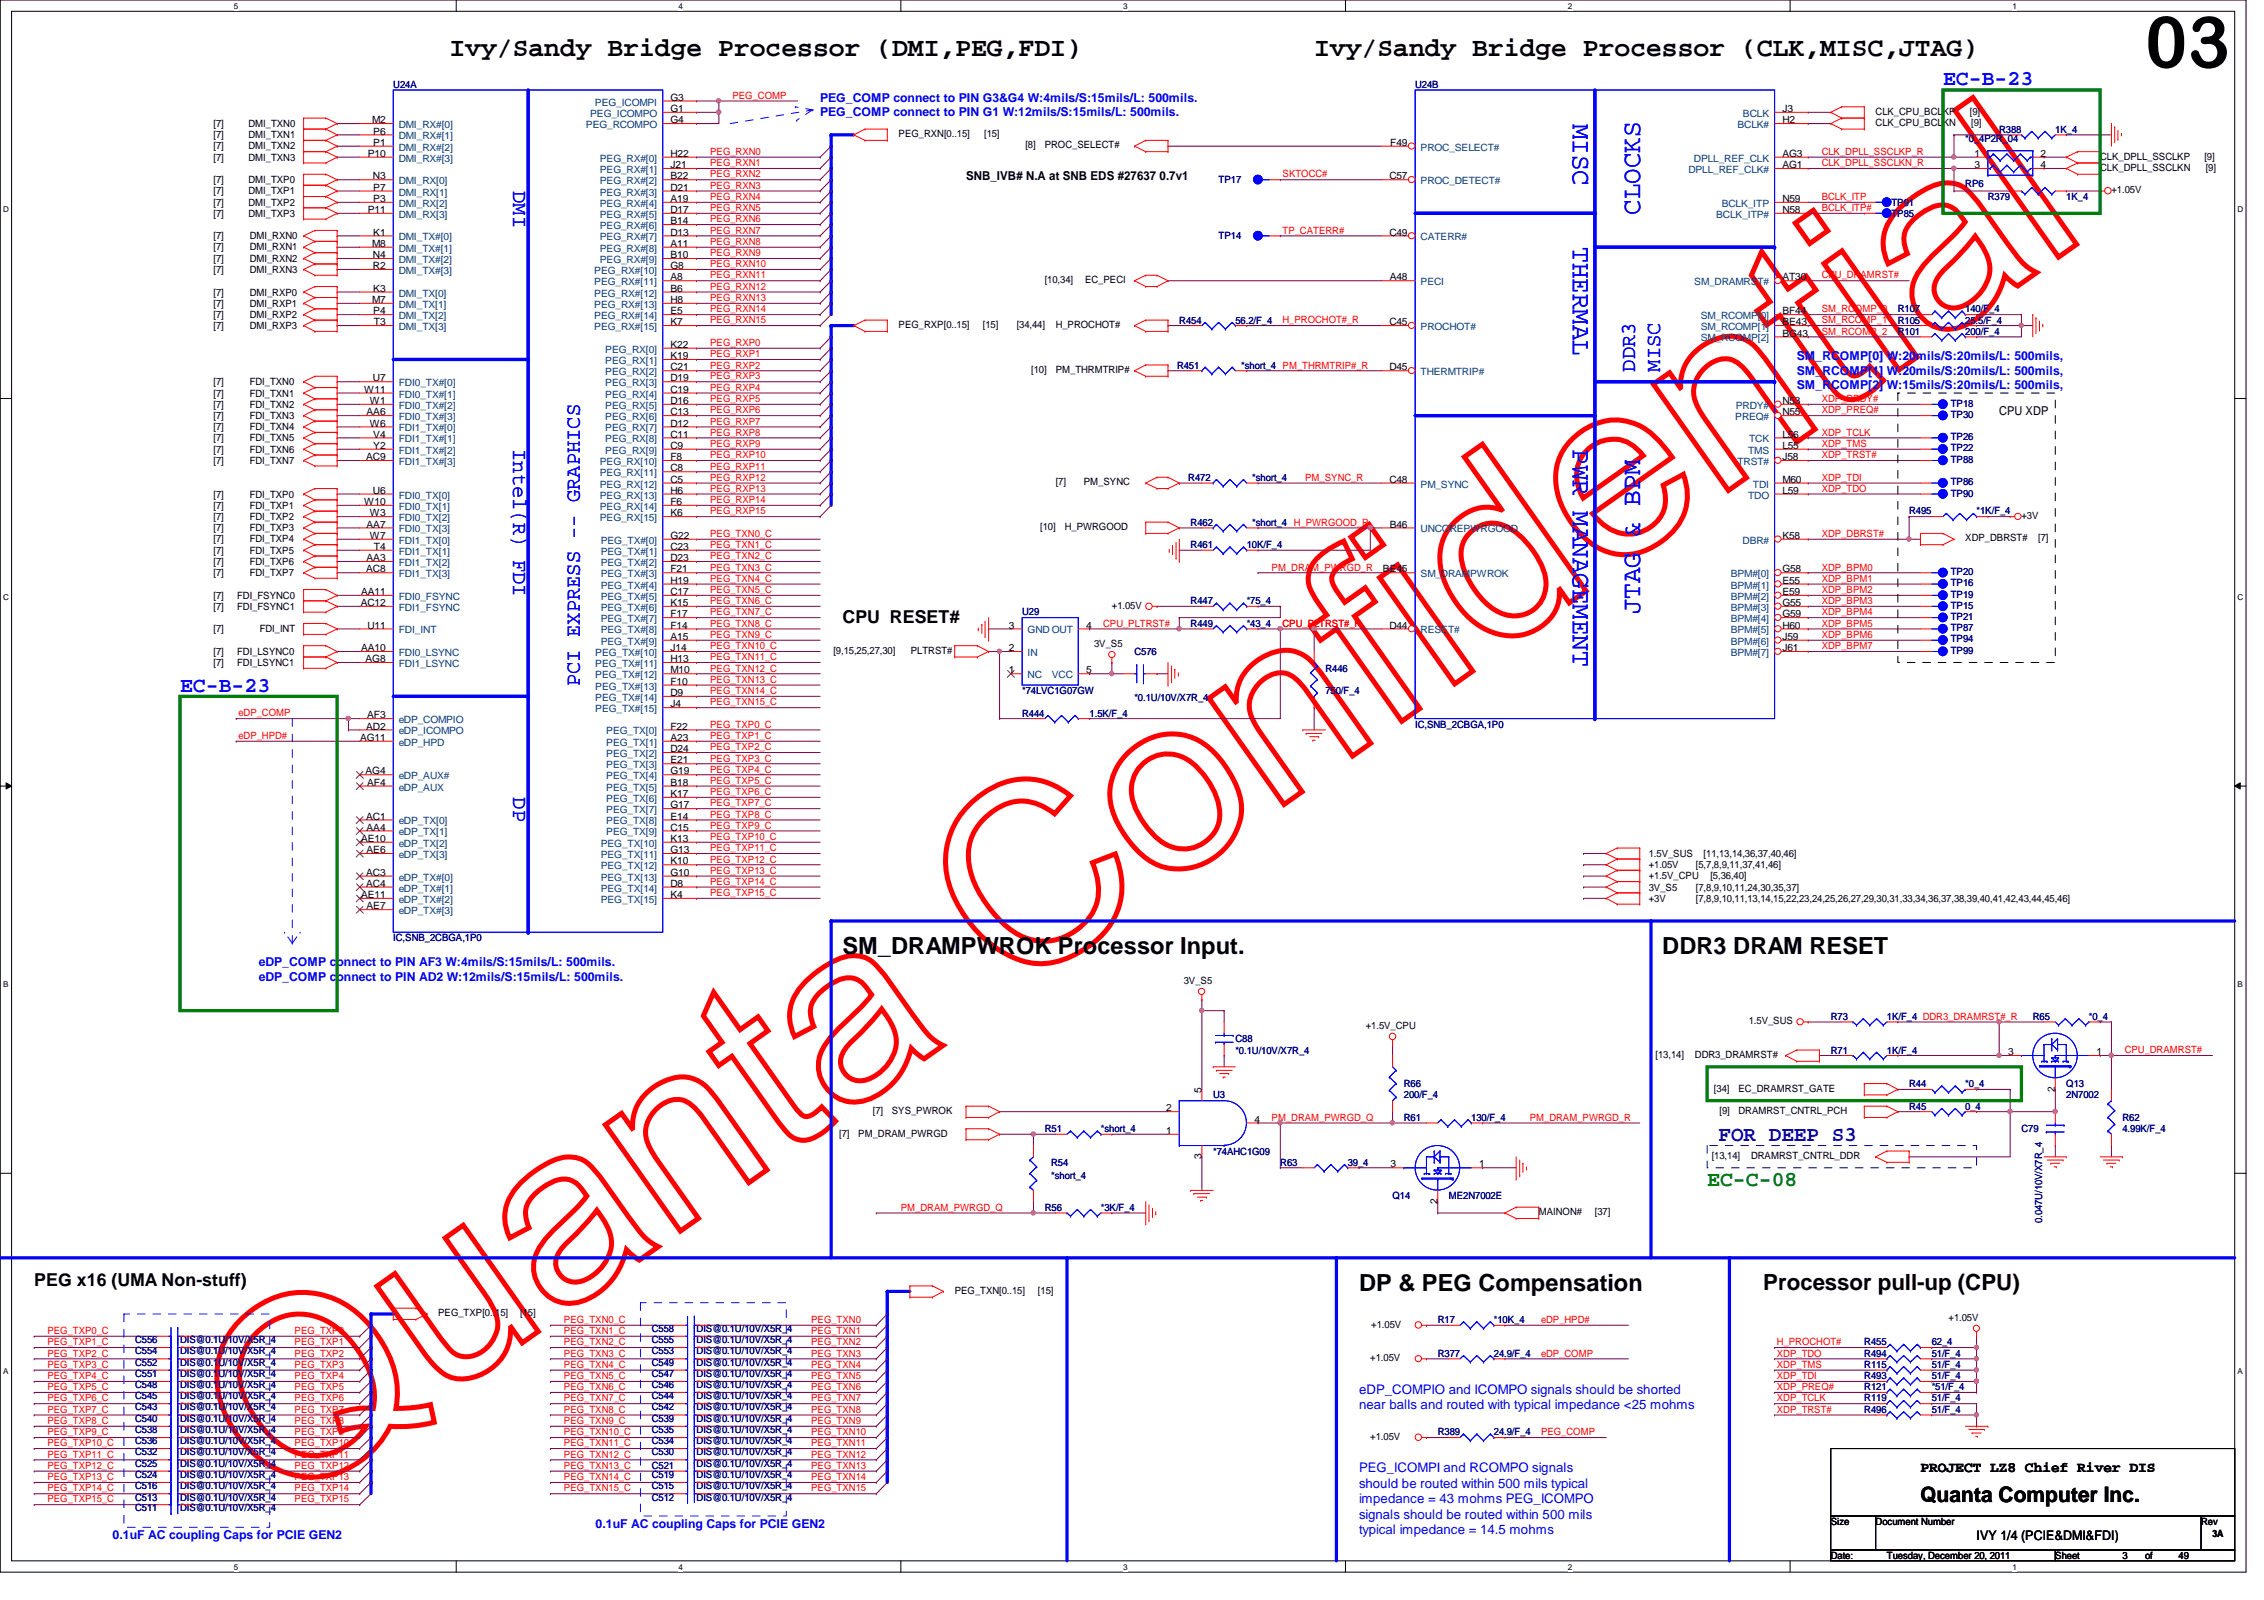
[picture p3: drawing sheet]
<svg xmlns="http://www.w3.org/2000/svg" width="297mm" height="210mm" viewBox="0 0 297 210" stroke-linecap="round" stroke-linejoin="round" font-family="sans-serif">
<defs><g id="words">
<text font-size="32.9" fill="#f00" x="36.6" y="198.7" transform="rotate(-35 36.6 198.7)">Quanta Confidential</text>
<text font-size="9.4" x="281.4" y="8.9">03</text>
<g font-size="3.5">
<text x="59" y="7.3">Ivy/Sandy Bridge Processor (DMI,PEG,FDI)</text>
<text x="172.4" y="7.3">Ivy/Sandy Bridge Processor (CLK,MISC,JTAG)</text>
</g>
<g font-size="3.5" fill="#00f">
<text x="206.4" y="16.2" transform="rotate(90 206.4 16.2)">MISC</text>
<text x="215.2" y="28.2" transform="rotate(-90 215.2 28.2)">CLOCKS</text>
<text x="206.4" y="32.4" transform="rotate(90 206.4 32.4)">THERMAL</text>
<text x="206.4" y="58.9" transform="rotate(90 206.4 58.9)">PWR MANAGEMENT</text>
<text x="215.2" y="80.6" transform="rotate(-90 215.2 80.6)">JTAG &amp; BPM</text>
</g>
<g font-size="3.1">
<text x="110.5" y="125.2">SM_DRAMPWROK Processor Input.</text>
<text x="218.1" y="125.2">DDR3 DRAM RESET</text>
<text x="178.3" y="169.4">DP &amp; PEG Compensation</text>
</g>
<text font-size="2.9" x="231.3" y="169.2">Processor pull-up (CPU)</text>
<g font-size="2.8" fill="#00f">
<text x="254.9" y="11.2">EC-B-23</text>
<text x="67.3" y="25.1" transform="rotate(90 67.3 25.1)">DMI</text>
<text x="214.5" y="48.8" transform="rotate(-90 214.5 48.8)">DDR3</text>
<text x="217.8" y="48.8" transform="rotate(-90 217.8 48.8)">MISC</text>
<text x="67.3" y="58.9" transform="rotate(90 67.3 58.9)">Intel(R) FDI</text>
<text x="23.6" y="90.7">EC-B-23</text>
<text x="76.1" y="90" transform="rotate(-90 76.1 90)">PCI EXPRESS -- GRAPHICS</text>
<text x="67.3" y="104.6" transform="rotate(90 67.3 104.6)">DP</text>
</g>
<text font-size="2.8" fill="#0000a0" x="225.5" y="149.6">FOR DEEP S3</text>
<text font-size="2.8" fill="#008000" x="224" y="155.5">EC-C-08</text>
<text font-size="2.8" x="252" y="197.1">Quanta Computer Inc.</text>
<g font-size="2.3">
<text x="110.5" y="81.7">CPU RESET#</text>
<text x="4.5" y="168.7">PEG x16 (UMA Non-stuff)</text>
</g>
<text font-size="1.9" x="252" y="193.1">PROJECT LZ8 Chief River DIS</text>
<g font-size="1.7" fill="#00f">
<text x="178.3" y="182.8">eDP_COMPIO and ICOMPO signals should be shorted</text>
<text x="178.3" y="184.9">near balls and routed with typical impedance &lt;25 mohms</text>
<text x="178.3" y="193.1">PEG_ICOMPI and RCOMPO signals</text>
<text x="178.3" y="195.2">should be routed within 500 mils typical</text>
<text x="178.3" y="197.2">impedance = 43 mohms PEG_ICOMPO</text>
<text x="178.3" y="199.2">signals should be routed within 500 mils</text>
<text x="178.3" y="201.3">typical impedance = 14.5 mohms</text>
</g>
<text font-size="1.7" x="259.3" y="202">IVY 1/4 (PCIE&amp;DMI&amp;FDI)</text>
<g font-size="1.6" fill="#00f">
<text x="107.6" y="13.3">PEG_COMP connect to PIN G3&amp;G4 W:4mils/S:15mils/L: 500mils.</text>
<text x="107.6" y="15.3">PEG_COMP connect to PIN G1 W:12mils/S:15mils/L: 500mils.</text>
<text x="235.8" y="47.2">SM_RCOMP[0] W:20mils/S:20mils/L: 500mils,</text>
<text x="235.8" y="49.1">SM_RCOMP[1] W:20mils/S:20mils/L: 500mils,</text>
<text x="235.8" y="51.1">SM_RCOMP[2] W:15mils/S:20mils/L: 500mils,</text>
<text x="33.9" y="126.7">eDP_COMP connect to PIN AF3 W:4mils/S:15mils/L: 500mils.</text>
<text x="33.9" y="128.7">eDP_COMP connect to PIN AD2 W:12mils/S:15mils/L: 500mils.</text>
<text x="14.8" y="201.9">0.1uF AC coupling Caps for PCIE GEN2</text>
<text x="78.1" y="200.4">0.1uF AC coupling Caps for PCIE GEN2</text>
</g>
<g font-size="1.6">
<text x="126.7" y="23.6">SNB_IVB# N.A at SNB EDS #27637 0.7v1</text>
<text x="262.3" y="54.5">CPU XDP</text>
</g>
<g font-size="1.3" fill="#000080">
<text x="51.6" y="11.5">U24A</text>
<text x="185.7" y="11.5">U24B</text>
<text x="262.3" y="17.4">R388</text>
<text x="269.7" y="17.4">1K_4</text>
<text x="257.8" y="18.6">*0_4P2R_04</text>
<text x="159.9" y="24">TP17</text>
<text x="248.2" y="27">TP91</text>
<text x="248.2" y="28.4">TP85</text>
<text x="257.8" y="24.5">RP6</text>
<text x="260.8" y="26.2">R379</text>
<text x="271.1" y="26.2">1K_4</text>
<text x="159.9" y="31.4">TP14</text>
<text x="249" y="41">R107</text>
<text x="257.8" y="41">140/F_4</text>
<text x="154.7" y="42.5">R454</text>
<text x="162.1" y="42.5">56.2/F_4</text>
<text x="249" y="43.9">R101</text>
<text x="249" y="42.5">R105</text>
<text x="257.8" y="43.9">200/F_4</text>
<text x="257.8" y="42.5">25.5/F_4</text>
<text x="154.4" y="48.3">R451</text>
<text x="162.9" y="48.3">*short_4 PM_THRMTRIP#_R</text>
<text x="255.9" y="53.3">TP18</text>
<text x="255.9" y="57.8">TP26</text>
<text x="255.9" y="59.2">TP22</text>
<text x="255.9" y="54.8">TP30</text>
<text x="155.9" y="63.1">R472</text>
<text x="164.3" y="63.1">*short_4</text>
<text x="255.9" y="63.7">TP86</text>
<text x="255.9" y="65.2">TP90</text>
<text x="255.9" y="60.7">TP88</text>
<text x="156.2" y="69">R462</text>
<text x="156.2" y="71.9">R461</text>
<text x="163.6" y="71.9">10K/F_4</text>
<text x="164.3" y="69">*short_4 H_PWRGOOD_R</text>
<text x="250.5" y="67.5">R495</text>
<text x="259.3" y="67.5">*1K/F_4</text>
<text x="255.9" y="76.9">TP16</text>
<text x="255.9" y="75.4">TP20</text>
<text x="134.1" y="80.7">U29</text>
<text x="156.2" y="82.2">R449</text>
<text x="156.2" y="79.3">R447</text>
<text x="163.6" y="82.2">*43_4</text>
<text x="163.6" y="79.3">*75_4</text>
<text x="255.9" y="82.8">TP87</text>
<text x="255.9" y="81.3">TP21</text>
<text x="255.9" y="78.4">TP19</text>
<text x="255.9" y="79.9">TP15</text>
<text x="148.8" y="85.9">C576</text>
<text x="173.9" y="88.1">R446</text>
<text x="255.9" y="85.8">TP99</text>
<text x="255.9" y="84.3">TP94</text>
<text x="134.1" y="91.1">*74LVC1G07GW</text>
<text x="134.1" y="94">R444</text>
<text x="143" y="94">1.5K/F_4</text>
<text x="148.8" y="91.9">*0.1U/10V/X7R_4</text>
<text x="173.9" y="91.1">750/F_4</text>
<text x="185.7" y="95.5">IC,SNB_2CBGA,1P0</text>
<text x="51.6" y="123.5">IC,SNB_2CBGA,1P0</text>
<text x="162.1" y="136.7">C88</text>
<text x="240.2" y="133.8">R73</text>
<text x="247.6" y="133.8">1K/F_4 DDR3_DRAMRST#_R</text>
<text x="266.7" y="133.8">R65</text>
<text x="274.1" y="133.8">*0_4</text>
<text x="162.1" y="138.2">*0.1U/10V/X7R_4</text>
<text x="184.2" y="142.6">R66</text>
<text x="240.2" y="138.2">R71</text>
<text x="247.6" y="138.2">1K/F_4</text>
<text x="250.5" y="142.6">R44</text>
<text x="257.8" y="142.6">*0_4</text>
<text x="271.1" y="142.6">Q13</text>
<text x="137.1" y="148.5">R51</text>
<text x="144.4" y="148.5">*short_4</text>
<text x="159.2" y="144.1">U3</text>
<text x="184.2" y="144.1">200/F_4</text>
<text x="184.2" y="147">R61</text>
<text x="193" y="147">130/F_4</text>
<text x="250.5" y="145.6">R45</text>
<text x="257.8" y="145.6">0_4</text>
<text x="265.2" y="148.5">C79</text>
<text x="271.1" y="144.1">2N7002</text>
<text x="278.5" y="147">R62</text>
<text x="278.5" y="148.5">4.99K/F_4</text>
<text x="137.9" y="153">R54</text>
<text x="137.9" y="154.7">*short_4</text>
<text x="159.2" y="151.5">*74AHC1G09</text>
<text x="168" y="153">R63</text>
<text x="176.8" y="153">39_4</text>
<text x="137.1" y="158.8">R56</text>
<text x="144.4" y="158.8">*3K/F_4</text>
<text x="182.7" y="157.4">Q14</text>
<text x="190.1" y="157.4">ME2N7002E</text>
<text x="267.9" y="160.4" transform="rotate(-90 267.9 160.4)">0.047U/10V/X7R_4</text>
<text x="188.6" y="173.6">R17</text>
<text x="196" y="173.6">*10K_4</text>
<text x="17.7" y="176.2">C556</text>
<text x="17.7" y="179.2">C552</text>
<text x="17.7" y="177.7">C554</text>
<text x="23.6" y="176.2">DIS@0.1U/10V/X5R_4</text>
<text x="23.6" y="179.2">DIS@0.1U/10V/X5R_4</text>
<text x="23.6" y="177.7">DIS@0.1U/10V/X5R_4</text>
<text x="85.5" y="179.2">C549</text>
<text x="85.5" y="176.2">C555</text>
<text x="85.5" y="177.7">C553</text>
<text x="85.5" y="174.8">C558</text>
<text x="91.4" y="179.2">DIS@0.1U/10V/X5R_4</text>
<text x="91.4" y="176.2">DIS@0.1U/10V/X5R_4</text>
<text x="91.4" y="177.7">DIS@0.1U/10V/X5R_4</text>
<text x="91.4" y="174.8">DIS@0.1U/10V/X5R_4</text>
<text x="188.6" y="178">R377</text>
<text x="196" y="178">24.9/F_4</text>
<text x="244.6" y="178">R494</text>
<text x="244.6" y="179.5">R115</text>
<text x="244.6" y="176.5">R455</text>
<text x="253.4" y="178">51/F_4</text>
<text x="253.4" y="179.5">51/F_4</text>
<text x="253.4" y="176.5">62_4</text>
<text x="17.7" y="183.6">C545</text>
<text x="17.7" y="185">C543</text>
<text x="17.7" y="182.1">C548</text>
<text x="17.7" y="180.6">C551</text>
<text x="23.6" y="183.6">DIS@0.1U/10V/X5R_4</text>
<text x="23.6" y="185">DIS@0.1U/10V/X5R_4</text>
<text x="23.6" y="182.1">DIS@0.1U/10V/X5R_4</text>
<text x="23.6" y="180.6">DIS@0.1U/10V/X5R_4</text>
<text x="85.5" y="180.6">C547</text>
<text x="85.5" y="185">C542</text>
<text x="85.5" y="182.1">C546</text>
<text x="85.5" y="183.6">C544</text>
<text x="91.4" y="180.6">DIS@0.1U/10V/X5R_4</text>
<text x="91.4" y="185">DIS@0.1U/10V/X5R_4</text>
<text x="91.4" y="182.1">DIS@0.1U/10V/X5R_4</text>
<text x="91.4" y="183.6">DIS@0.1U/10V/X5R_4</text>
<text x="244.6" y="180.9">R493</text>
<text x="244.6" y="182.4">R121</text>
<text x="244.6" y="183.9">R119</text>
<text x="244.6" y="185.3">R496</text>
<text x="253.4" y="180.9">51/F_4</text>
<text x="253.4" y="182.4">*51/F_4</text>
<text x="253.4" y="183.9">51/F_4</text>
<text x="253.4" y="185.3">51/F_4</text>
<text x="17.7" y="190.9">C532</text>
<text x="17.7" y="186.5">C540</text>
<text x="17.7" y="189.5">C536</text>
<text x="17.7" y="188">C538</text>
<text x="23.6" y="190.9">DIS@0.1U/10V/X5R_4</text>
<text x="23.6" y="186.5">DIS@0.1U/10V/X5R_4</text>
<text x="23.6" y="189.5">DIS@0.1U/10V/X5R_4</text>
<text x="23.6" y="188">DIS@0.1U/10V/X5R_4</text>
<text x="85.5" y="189.5">C534</text>
<text x="85.5" y="190.9">C530</text>
<text x="85.5" y="186.5">C539</text>
<text x="85.5" y="188">C535</text>
<text x="91.4" y="189.5">DIS@0.1U/10V/X5R_4</text>
<text x="91.4" y="190.9">DIS@0.1U/10V/X5R_4</text>
<text x="91.4" y="186.5">DIS@0.1U/10V/X5R_4</text>
<text x="91.4" y="188">DIS@0.1U/10V/X5R_4</text>
<text x="188.6" y="188.3">R389</text>
<text x="196" y="188.3">24.9/F_4</text>
<text x="17.7" y="196.8">C513</text>
<text x="17.7" y="193.9">C524</text>
<text x="17.7" y="195.4">C516</text>
<text x="17.7" y="192.4">C525</text>
<text x="23.6" y="196.8">DIS@0.1U/10V/X5R_4</text>
<text x="23.6" y="193.9">DIS@0.1U/10V/X5R_4</text>
<text x="23.6" y="195.4">DIS@0.1U/10V/X5R_4</text>
<text x="23.6" y="192.4">DIS@0.1U/10V/X5R_4</text>
<text x="85.5" y="195.4">C515</text>
<text x="85.5" y="196.8">C512</text>
<text x="85.5" y="193.9">C519</text>
<text x="85.5" y="192.7">C521</text>
<text x="91.4" y="192.4">DIS@0.1U/10V/X5R_4</text>
<text x="91.4" y="195.4">DIS@0.1U/10V/X5R_4</text>
<text x="91.4" y="196.8">DIS@0.1U/10V/X5R_4</text>
<text x="91.4" y="193.9">DIS@0.1U/10V/X5R_4</text>
<text x="17.7" y="198.3">C511</text>
<text x="23.6" y="198.3">DIS@0.1U/10V/X5R_4</text>
</g>
<g font-size="1.3">
<text x="28" y="16.7">[7]</text>
<text x="32.6" y="16.7">DMI_TXN0</text>
<text x="48.8" y="16.2">M2</text>
<text x="49" y="17.7">P6</text>
<text x="88" y="13.2">G3</text>
<text x="88" y="14.7">G1</text>
<text x="88" y="16.2">G4</text>
<text x="117.9" y="18">PEG_RXN[0..15]</text>
<text x="129.1" y="18">[15]</text>
<text x="233.8" y="16.2">H2</text>
<text x="233.8" y="14.7">J3</text>
<text x="246.1" y="16.5">CLK_CPU_BCLKN</text>
<text x="246.1" y="15">CLK_CPU_BCLKP</text>
<text x="258.4" y="15">[9]</text>
<text x="258.6" y="16.5">[9]</text>
<text x="28" y="18.1">[7]</text>
<text x="28" y="19.6">[7]</text>
<text x="28" y="21.1">[7]</text>
<text x="32.6" y="18.1">DMI_TXN1</text>
<text x="32.6" y="19.6">DMI_TXN2</text>
<text x="32.6" y="21.1">DMI_TXN3</text>
<text x="48.3" y="20.6">P10</text>
<text x="48.9" y="23.5">N3</text>
<text x="49" y="19.1">P1</text>
<text x="88" y="20.6">H22</text>
<text x="88" y="22.1">J21</text>
<text x="88" y="23.5">B22</text>
<text x="134.5" y="19.5">[8]</text>
<text x="137.1" y="19.5">PROC_SELECT#</text>
<text x="182.3" y="23.5">C57</text>
<text x="182.4" y="19.1">F49</text>
<text x="233.8" y="22.1">AG1</text>
<text x="233.8" y="20.6">AG3</text>
<text x="259.1" y="20.6">1</text>
<text x="259.1" y="22.1">3</text>
<text x="267.7" y="20.6">2</text>
<text x="267.7" y="22.1">4</text>
<text x="275.5" y="21">CLK_DPLL_SSCLKP</text>
<text x="275.5" y="22.4">CLK_DPLL_SSCLKN</text>
<text x="289.2" y="21">[9]</text>
<text x="289.4" y="22.4">[9]</text>
<text x="28" y="24">[7]</text>
<text x="28" y="25.5">[7]</text>
<text x="28" y="27">[7]</text>
<text x="28" y="28.4">[7]</text>
<text x="32.6" y="24">DMI_TXP0</text>
<text x="32.6" y="25.5">DMI_TXP1</text>
<text x="32.6" y="27">DMI_TXP2</text>
<text x="32.6" y="28.4">DMI_TXP3</text>
<text x="48.3" y="27.9">P11</text>
<text x="49" y="25">P7</text>
<text x="49" y="26.5">P3</text>
<text x="88" y="25">D21</text>
<text x="88" y="26.5">A19</text>
<text x="88" y="27.9">D17</text>
<text x="88" y="29.4">B14</text>
<text x="233.8" y="26.5">N59</text>
<text x="233.8" y="27.9">N58</text>
<text x="277" y="25.4">+1.05V</text>
<text x="28" y="31.4">[7]</text>
<text x="28" y="32.9">[7]</text>
<text x="28" y="34.3">[7]</text>
<text x="28" y="35.8">[7]</text>
<text x="32.8" y="31.4">DMI_RXN0</text>
<text x="32.8" y="32.9">DMI_RXN1</text>
<text x="32.8" y="34.3">DMI_RXN2</text>
<text x="32.8" y="35.8">DMI_RXN3</text>
<text x="48.8" y="32.4">M8</text>
<text x="48.9" y="33.9">N4</text>
<text x="48.9" y="35.3">R2</text>
<text x="49" y="30.9">K1</text>
<text x="88" y="30.9">D13</text>
<text x="88" y="32.4">A11</text>
<text x="88" y="33.9">B10</text>
<text x="88" y="35.3">G8</text>
<text x="182.3" y="30.9">C49</text>
<text x="28" y="38.8">[7]</text>
<text x="28" y="40.2">[7]</text>
<text x="28" y="41.7">[7]</text>
<text x="32.8" y="38.8">DMI_RXP0</text>
<text x="32.8" y="40.2">DMI_RXP1</text>
<text x="32.8" y="41.7">DMI_RXP2</text>
<text x="48.8" y="39.8">M7</text>
<text x="49" y="38.3">K3</text>
<text x="49" y="41.2">P4</text>
<text x="88" y="36.8">A8</text>
<text x="88" y="38.3">B6</text>
<text x="88" y="39.8">H8</text>
<text x="88" y="41.2">E5</text>
<text x="137.1" y="37.1">[10,34]</text>
<text x="142.4" y="37.1">EC_PECI</text>
<text x="182.3" y="36.8">A48</text>
<text x="233.8" y="36.8">AT30</text>
<text x="233.8" y="41.2">BF44</text>
<text x="28" y="43.2">[7]</text>
<text x="32.8" y="43.2">DMI_RXP3</text>
<text x="49.1" y="42.7">T3</text>
<text x="88" y="42.7">K7</text>
<text x="88" y="45.6">K22</text>
<text x="88" y="47.1">K19</text>
<text x="117.9" y="43.1">PEG_RXP[0..15]</text>
<text x="128.9" y="43.1">[15]</text>
<text x="133.4" y="43.1">[34,44]</text>
<text x="138.5" y="43.1">H_PROCHOT#</text>
<text x="182.3" y="42.7">C45</text>
<text x="233.8" y="42.7">BE43</text>
<text x="233.8" y="44.2">BG43</text>
<text x="28" y="50.5">[7]</text>
<text x="28" y="52">[7]</text>
<text x="28" y="53.5">[7]</text>
<text x="32.8" y="50.5">FDI_TXN0</text>
<text x="32.8" y="52">FDI_TXN1</text>
<text x="32.8" y="53.5">FDI_TXN2</text>
<text x="47.8" y="51.5">W11</text>
<text x="48.5" y="53">W1</text>
<text x="48.9" y="50">U7</text>
<text x="88" y="48.6">C21</text>
<text x="88" y="50">D19</text>
<text x="88" y="51.5">C19</text>
<text x="88" y="53">D16</text>
<text x="135.3" y="48.9">[10]</text>
<text x="138.5" y="48.9">PM_THRMTRIP#</text>
<text x="182.3" y="48.6">D45</text>
<text x="233.8" y="53">N53</text>
<text x="28" y="54.9">[7]</text>
<text x="28" y="57.9">[7]</text>
<text x="28" y="59.4">[7]</text>
<text x="28" y="56.4">[7]</text>
<text x="32.8" y="54.9">FDI_TXN3</text>
<text x="32.8" y="57.9">FDI_TXN5</text>
<text x="32.8" y="59.4">FDI_TXN6</text>
<text x="32.8" y="56.4">FDI_TXN4</text>
<text x="48.1" y="54.5">AA6</text>
<text x="48.5" y="56">W6</text>
<text x="49" y="57.4">V4</text>
<text x="49" y="58.9">Y2</text>
<text x="88" y="54.5">C13</text>
<text x="88" y="56">D12</text>
<text x="88" y="57.4">C11</text>
<text x="88" y="58.9">C9</text>
<text x="233.8" y="54.5">N55</text>
<text x="233.8" y="57.4">L56</text>
<text x="233.8" y="58.9">L55</text>
<text x="28" y="60.9">[7]</text>
<text x="28" y="65.3">[7]</text>
<text x="32.8" y="60.9">FDI_TXN7</text>
<text x="32.8" y="65.3">FDI_TXP0</text>
<text x="48" y="60.4">AC9</text>
<text x="48.9" y="64.8">U6</text>
<text x="88" y="60.4">F8</text>
<text x="88" y="61.8">C8</text>
<text x="88" y="63.3">C5</text>
<text x="88" y="64.8">H6</text>
<text x="138.5" y="63.7">[7]</text>
<text x="142.2" y="63.7">PM_SYNC</text>
<text x="182.3" y="63.3">C48</text>
<text x="233.8" y="60.4">J58</text>
<text x="233.8" y="63.3">M60</text>
<text x="233.8" y="64.8">L59</text>
<text x="28" y="66.8">[7]</text>
<text x="28" y="71.2">[7]</text>
<text x="28" y="69.7">[7]</text>
<text x="28" y="68.2">[7]</text>
<text x="32.8" y="66.8">FDI_TXP1</text>
<text x="32.8" y="71.2">FDI_TXP4</text>
<text x="32.8" y="69.7">FDI_TXP3</text>
<text x="32.8" y="68.2">FDI_TXP2</text>
<text x="47.8" y="66.3">W10</text>
<text x="48.1" y="69.2">AA7</text>
<text x="48.5" y="67.7">W3</text>
<text x="48.5" y="70.7">W7</text>
<text x="88" y="66.3">F6</text>
<text x="88" y="67.7">K6</text>
<text x="88" y="70.7">G22</text>
<text x="136.5" y="69.6">[10]</text>
<text x="139.7" y="69.6">H_PWRGOOD</text>
<text x="182.3" y="69.2">B46</text>
<text x="233.8" y="70.7">K58</text>
<text x="257.8" y="71">XDP_DBRST#</text>
<text x="265.2" y="68.1">+3V</text>
<text x="267.4" y="71">[7]</text>
<text x="28" y="72.6">[7]</text>
<text x="28" y="75.6">[7]</text>
<text x="28" y="74.1">[7]</text>
<text x="32.8" y="72.6">FDI_TXP5</text>
<text x="32.8" y="75.6">FDI_TXP7</text>
<text x="32.8" y="74.1">FDI_TXP6</text>
<text x="48" y="75.1">AC8</text>
<text x="48.1" y="73.6">AA3</text>
<text x="49.1" y="72.1">T4</text>
<text x="88" y="72.1">C23</text>
<text x="88" y="73.6">D23</text>
<text x="88" y="75.1">F21</text>
<text x="88" y="76.6">H19</text>
<text x="181.4" y="75.1">BE45</text>
<text x="233.8" y="75.1">G58</text>
<text x="233.8" y="76.6">E55</text>
<text x="28" y="83">[7]</text>
<text x="28" y="78.5">[7]</text>
<text x="28" y="80">[7]</text>
<text x="31.1" y="78.5">FDI_FSYNC0</text>
<text x="31.1" y="80">FDI_FSYNC1</text>
<text x="34.1" y="83">FDI_INT</text>
<text x="47.3" y="79.5">AC12</text>
<text x="47.4" y="78.1">AA11</text>
<text x="48.2" y="82.5">U11</text>
<text x="88" y="78.1">C17</text>
<text x="88" y="79.5">K15</text>
<text x="88" y="81">F17</text>
<text x="88" y="82.5">F14</text>
<text x="88" y="83.9">A15</text>
<text x="132.4" y="82.5">3</text>
<text x="142.5" y="82.5">4</text>
<text x="145.9" y="79.9">+1.05V</text>
<text x="182.3" y="82.5">D44</text>
<text x="233.8" y="78.1">E59</text>
<text x="233.8" y="79.5">G55</text>
<text x="233.8" y="81">G59</text>
<text x="233.8" y="82.5">H60</text>
<text x="233.8" y="83.9">J59</text>
<text x="28" y="87.4">[7]</text>
<text x="28" y="85.9">[7]</text>
<text x="31.1" y="87.4">FDI_LSYNC1</text>
<text x="31.1" y="85.9">FDI_LSYNC0</text>
<text x="47.4" y="85.4">AA10</text>
<text x="48" y="86.9">AG8</text>
<text x="88" y="85.4">J14</text>
<text x="88" y="86.9">H13</text>
<text x="88" y="88.3">M10</text>
<text x="88" y="89.8">F10</text>
<text x="109.3" y="85.8">[9,15,25,27,30]</text>
<text x="119.5" y="85.8">PLTRST#</text>
<text x="132.4" y="88.3">1</text>
<text x="132.4" y="85.4">2</text>
<text x="142.5" y="88.3">5</text>
<text x="143.5" y="84.9">3V_S5</text>
<text x="233.8" y="85.4">J61</text>
<text x="48" y="95.7">AD2</text>
<text x="48.2" y="94.2">AF3</text>
<text x="88" y="91.3">D9</text>
<text x="88" y="92.8">J4</text>
<text x="88" y="95.7">F22</text>
<text x="47.2" y="97.2">AG11</text>
<text x="48" y="101.6">AG4</text>
<text x="88" y="97.2">A23</text>
<text x="88" y="98.7">D24</text>
<text x="88" y="100.2">E21</text>
<text x="88" y="101.6">G19</text>
<text x="48" y="107.5">AC1</text>
<text x="48.2" y="103.1">AF4</text>
<text x="88" y="103.1">B18</text>
<text x="88" y="104.6">K17</text>
<text x="88" y="106">G17</text>
<text x="88" y="107.5">E14</text>
<text x="47.4" y="110.4">AE10</text>
<text x="48.1" y="109">AA4</text>
<text x="48.1" y="111.9">AE6</text>
<text x="88" y="109">C15</text>
<text x="88" y="110.4">K13</text>
<text x="88" y="111.9">G13</text>
<text x="88" y="113.4">K10</text>
<text x="216.3" y="113.9">+1.05V</text>
<text x="216.3" y="112.4">1.5V_SUS</text>
<text x="222.5" y="113.9">[5,7,8,9,11,37,41,46]</text>
<text x="223.5" y="112.4">[11,13,14,36,37,40,46]</text>
<text x="47.4" y="117.8">AE11</text>
<text x="48" y="114.9">AC3</text>
<text x="48" y="116.3">AC4</text>
<text x="48.1" y="119.3">AE7</text>
<text x="88" y="114.9">G10</text>
<text x="88" y="116.3">D8</text>
<text x="88" y="117.8">K4</text>
<text x="216.3" y="116.8">3V_S5</text>
<text x="216.3" y="115.4">+1.5V_CPU</text>
<text x="216.3" y="118.3">+3V</text>
<text x="222.5" y="116.8">[7,8,9,10,11,24,30,35,37]</text>
<text x="222.5" y="118.3">[7,8,9,10,11,13,14,15,22,23,24,25,26,27,29,30,31,33,34,36,37,38,39,40,41,42,43,44,45,46]</text>
<text x="224.4" y="115.4">[5,36,40]</text>
<text x="155.3" y="129.1">3V_S5</text>
<text x="179.2" y="135">+1.5V_CPU</text>
<text x="229.4" y="134.4">1.5V_SUS</text>
<text x="157.6" y="143.4" transform="rotate(-90 157.6 143.4)">5</text>
<text x="217.2" y="138.8">[13,14]</text>
<text x="222.4" y="138.8">DDR3_DRAMRST#</text>
<text x="224.9" y="143.2">[34]</text>
<text x="228.1" y="143.2">EC_DRAMRST_GATE</text>
<text x="263.5" y="138.4">3</text>
<text x="269.6" y="143.2" transform="rotate(-90 269.6 143.2)">2</text>
<text x="275.1" y="138.4">1</text>
<text x="110.1" y="149.1">[7]</text>
<text x="112.6" y="149.1">PM_DRAM_PWRGD</text>
<text x="114.5" y="146.2">[7]</text>
<text x="117" y="146.2">SYS_PWROK</text>
<text x="153" y="145.8">2</text>
<text x="153" y="148.8">1</text>
<text x="164.6" y="147.3">4</text>
<text x="225.6" y="146.2">[9]</text>
<text x="228.1" y="146.2">DRAMRST_CNTRL_PCH</text>
<text x="157.6" y="152.1" transform="rotate(-90 157.6 152.1)">3</text>
<text x="182.5" y="153.2">3</text>
<text x="194.1" y="153.2">1</text>
<text x="224.6" y="152.1">[13,14]</text>
<text x="229.7" y="152.1">DRAMRST_CNTRL_DDR</text>
<text x="188.6" y="157.9" transform="rotate(-90 188.6 157.9)">2</text>
<text x="201.9" y="159.4">MAINON#</text>
<text x="209.3" y="159.4">[37]</text>
<text x="57.5" y="172.7">PEG_TXP[0..15]</text>
<text x="68.2" y="172.7">[15]</text>
<text x="125.3" y="169.7">PEG_TXN[0..15]</text>
<text x="136.2" y="169.7">[15]</text>
<text x="255.6" y="173.3">+1.05V</text>
<text x="179.8" y="178.6">+1.05V</text>
<text x="179.9" y="174.2">+1.05V</text>
<text x="179.8" y="188.9">+1.05V</text>
<text x="240.2" y="200.1">Size</text>
<text x="246.1" y="200.1">Document Number</text>
<text x="288.8" y="200.1">Rev</text>
<text x="290.3" y="201.6">3A</text>
<text x="240.2" y="204.5">Date:</text>
<text x="247.6" y="204.5">Tuesday, December 20, 2011</text>
<text x="269.7" y="204.5">Sheet</text>
<text x="278.5" y="204.5">3</text>
<text x="281.4" y="204.5">of</text>
<text x="285.8" y="204.5">49</text>
</g>
<g font-size="1.3" fill="#004080">
<text x="52.3" y="16.8">DMI_RX#[0]</text>
<text x="76.9" y="16.8">PEG_RCOMPO</text>
<text x="77.4" y="15.3">PEG_ICOMPO</text>
<text x="78.1" y="13.8">PEG_ICOMPI</text>
<text x="228" y="16.8">BCLK#</text>
<text x="228.7" y="15.3">BCLK</text>
<text x="52.3" y="18.3">DMI_RX#[1]</text>
<text x="52.3" y="19.8">DMI_RX#[2]</text>
<text x="52.3" y="21.2">DMI_RX#[3]</text>
<text x="78.7" y="21.2">PEG_RX#[0]</text>
<text x="78.7" y="22.7">PEG_RX#[1]</text>
<text x="186.4" y="19.8">PROC_SELECT#</text>
<text x="221.5" y="22.7">DPLL_REF_CLK#</text>
<text x="222.2" y="21.2">DPLL_REF_CLK</text>
<text x="52.3" y="24.2">DMI_RX[0]</text>
<text x="52.3" y="25.7">DMI_RX[1]</text>
<text x="52.3" y="27.1">DMI_RX[2]</text>
<text x="52.3" y="28.6">DMI_RX[3]</text>
<text x="78.7" y="24.2">PEG_RX#[2]</text>
<text x="78.7" y="25.7">PEG_RX#[3]</text>
<text x="78.7" y="27.1">PEG_RX#[4]</text>
<text x="78.7" y="28.6">PEG_RX#[5]</text>
<text x="186.4" y="24.2">PROC_DETECT#</text>
<text x="225.2" y="28.6">BCLK_ITP#</text>
<text x="225.9" y="27.1">BCLK_ITP</text>
<text x="52.3" y="31.5">DMI_TX#[0]</text>
<text x="52.3" y="33">DMI_TX#[1]</text>
<text x="52.3" y="34.5">DMI_TX#[2]</text>
<text x="52.3" y="35.9">DMI_TX#[3]</text>
<text x="78" y="35.9">PEG_RX#[10]</text>
<text x="78.7" y="30.1">PEG_RX#[6]</text>
<text x="78.7" y="31.5">PEG_RX#[7]</text>
<text x="78.7" y="33">PEG_RX#[8]</text>
<text x="78.7" y="34.5">PEG_RX#[9]</text>
<text x="186.4" y="31.5">CATERR#</text>
<text x="52.3" y="38.9">DMI_TX[0]</text>
<text x="52.3" y="40.4">DMI_TX[1]</text>
<text x="52.3" y="41.9">DMI_TX[2]</text>
<text x="78" y="37.4">PEG_RX#[11]</text>
<text x="78" y="38.9">PEG_RX#[12]</text>
<text x="78" y="40.4">PEG_RX#[13]</text>
<text x="78" y="41.9">PEG_RX#[14]</text>
<text x="186.4" y="37.4">PECI</text>
<text x="222.3" y="37.4">SM_DRAMRST#</text>
<text x="223.1" y="41.9">SM_RCOMP[0]</text>
<text x="52.3" y="43.3">DMI_TX[3]</text>
<text x="78" y="43.3">PEG_RX#[15]</text>
<text x="79.4" y="46.3">PEG_RX[0]</text>
<text x="79.4" y="47.8">PEG_RX[1]</text>
<text x="186.4" y="43.3">PROCHOT#</text>
<text x="223.1" y="43.3">SM_RCOMP[1]</text>
<text x="223.1" y="44.8">SM_RCOMP[2]</text>
<text x="52.3" y="50.7">FDI0_TX#[0]</text>
<text x="52.3" y="52.2">FDI0_TX#[1]</text>
<text x="52.3" y="53.6">FDI0_TX#[2]</text>
<text x="79.4" y="49.2">PEG_RX[2]</text>
<text x="79.4" y="50.7">PEG_RX[3]</text>
<text x="79.4" y="52.2">PEG_RX[4]</text>
<text x="79.4" y="53.6">PEG_RX[5]</text>
<text x="186.4" y="49.2">THERMTRIP#</text>
<text x="227.8" y="53.6">PRDY#</text>
<text x="52.3" y="55.1">FDI0_TX#[3]</text>
<text x="52.3" y="56.6">FDI1_TX#[0]</text>
<text x="52.3" y="58">FDI1_TX#[1]</text>
<text x="52.3" y="59.5">FDI1_TX#[2]</text>
<text x="79.4" y="55.1">PEG_RX[6]</text>
<text x="79.4" y="56.6">PEG_RX[7]</text>
<text x="79.4" y="58">PEG_RX[8]</text>
<text x="79.4" y="59.5">PEG_RX[9]</text>
<text x="227.7" y="55.1">PREQ#</text>
<text x="229.4" y="59.5">TMS</text>
<text x="229.5" y="58">TCK</text>
<text x="52.3" y="61">FDI1_TX#[3]</text>
<text x="52.3" y="65.4">FDI0_TX[0]</text>
<text x="78.7" y="61">PEG_RX[10]</text>
<text x="78.7" y="62.5">PEG_RX[11]</text>
<text x="78.7" y="64">PEG_RX[12]</text>
<text x="78.7" y="65.4">PEG_RX[13]</text>
<text x="186.4" y="64">PM_SYNC</text>
<text x="228" y="61">TRST#</text>
<text x="229.4" y="65.4">TDO</text>
<text x="230" y="64">TDI</text>
<text x="52.3" y="66.9">FDI0_TX[1]</text>
<text x="52.3" y="68.4">FDI0_TX[2]</text>
<text x="52.3" y="69.8">FDI0_TX[3]</text>
<text x="52.3" y="71.3">FDI1_TX[0]</text>
<text x="78.7" y="66.9">PEG_RX[14]</text>
<text x="78.7" y="68.4">PEG_RX[15]</text>
<text x="78.8" y="71.3">PEG_TX#[0]</text>
<text x="186.4" y="69.8">UNCOREPWRGOOD</text>
<text x="228.6" y="71.3">DBR#</text>
<text x="52.3" y="72.8">FDI1_TX[1]</text>
<text x="52.3" y="74.3">FDI1_TX[2]</text>
<text x="52.3" y="75.7">FDI1_TX[3]</text>
<text x="78.8" y="72.8">PEG_TX#[1]</text>
<text x="78.8" y="74.3">PEG_TX#[2]</text>
<text x="78.8" y="75.7">PEG_TX#[3]</text>
<text x="78.8" y="77.2">PEG_TX#[4]</text>
<text x="186.4" y="75.7">SM_DRAMPWROK</text>
<text x="227.1" y="75.7">BPM#[0]</text>
<text x="227.1" y="77.2">BPM#[1]</text>
<text x="52.3" y="78.7">FDI0_FSYNC</text>
<text x="52.3" y="80.1">FDI1_FSYNC</text>
<text x="52.3" y="83.1">FDI_INT</text>
<text x="78.8" y="78.7">PEG_TX#[5]</text>
<text x="78.8" y="80.1">PEG_TX#[6]</text>
<text x="78.8" y="81.6">PEG_TX#[7]</text>
<text x="78.8" y="83.1">PEG_TX#[8]</text>
<text x="134.8" y="83.1">GND OUT</text>
<text x="186.4" y="83.1">RESET#</text>
<text x="227.1" y="78.7">BPM#[2]</text>
<text x="227.1" y="80.1">BPM#[3]</text>
<text x="227.1" y="81.6">BPM#[4]</text>
<text x="227.1" y="83.1">BPM#[5]</text>
<text x="52.3" y="86.1">FDI0_LSYNC</text>
<text x="52.3" y="87.5">FDI1_LSYNC</text>
<text x="78.1" y="86.1">PEG_TX#[10]</text>
<text x="78.1" y="87.5">PEG_TX#[11]</text>
<text x="78.1" y="89">PEG_TX#[12]</text>
<text x="78.8" y="84.6">PEG_TX#[9]</text>
<text x="134.8" y="89">NC</text>
<text x="134.8" y="86.1">IN</text>
<text x="138" y="89">VCC</text>
<text x="227.1" y="84.6">BPM#[6]</text>
<text x="227.1" y="86.1">BPM#[7]</text>
<text x="52.3" y="94.9">eDP_COMPIO</text>
<text x="78.1" y="90.5">PEG_TX#[13]</text>
<text x="78.1" y="91.9">PEG_TX#[14]</text>
<text x="78.1" y="93.4">PEG_TX#[15]</text>
<text x="52.3" y="97.8">eDP_HPD</text>
<text x="52.3" y="96.4">eDP_ICOMPO</text>
<text x="79.5" y="96.4">PEG_TX[0]</text>
<text x="79.5" y="97.8">PEG_TX[1]</text>
<text x="79.5" y="99.3">PEG_TX[2]</text>
<text x="79.5" y="100.8">PEG_TX[3]</text>
<text x="52.3" y="103.7">eDP_AUX</text>
<text x="52.3" y="102.2">eDP_AUX#</text>
<text x="79.5" y="102.2">PEG_TX[4]</text>
<text x="79.5" y="103.7">PEG_TX[5]</text>
<text x="79.5" y="105.2">PEG_TX[6]</text>
<text x="79.5" y="106.7">PEG_TX[7]</text>
<text x="52.3" y="108.2">eDP_TX[0]</text>
<text x="52.3" y="109.6">eDP_TX[1]</text>
<text x="52.3" y="111.1">eDP_TX[2]</text>
<text x="52.3" y="112.6">eDP_TX[3]</text>
<text x="78.8" y="111.1">PEG_TX[10]</text>
<text x="78.8" y="112.6">PEG_TX[11]</text>
<text x="79.5" y="108.2">PEG_TX[8]</text>
<text x="79.5" y="109.6">PEG_TX[9]</text>
<text x="52.3" y="115.5">eDP_TX#[0]</text>
<text x="52.3" y="117">eDP_TX#[1]</text>
<text x="52.3" y="118.4">eDP_TX#[2]</text>
<text x="52.3" y="119.9">eDP_TX#[3]</text>
<text x="78.8" y="114">PEG_TX[12]</text>
<text x="78.8" y="115.5">PEG_TX[13]</text>
<text x="78.8" y="117">PEG_TX[14]</text>
<text x="78.8" y="118.4">PEG_TX[15]</text>
</g>
<g font-size="1.3" fill="#f00">
<text x="96.1" y="13">PEG_COMP</text>
<text x="93.2" y="21.8">PEG_RXN1</text>
<text x="93.2" y="23.3">PEG_RXN2</text>
<text x="93.2" y="20.3">PEG_RXN0</text>
<text x="168.3" y="23.3">SKTOCC#</text>
<text x="239" y="21.8">CLK_DPLL_SSCLKN_R</text>
<text x="239" y="20.3">CLK_DPLL_SSCLKP_R</text>
<text x="93.2" y="24.8">PEG_RXN3</text>
<text x="93.2" y="26.2">PEG_RXN4</text>
<text x="93.2" y="27.7">PEG_RXN5</text>
<text x="93.2" y="29.2">PEG_RXN6</text>
<text x="239" y="26.2">BCLK_ITP</text>
<text x="239" y="27.7">BCLK_ITP#</text>
<text x="93.2" y="30.6">PEG_RXN7</text>
<text x="93.2" y="32.1">PEG_RXN8</text>
<text x="93.2" y="33.6">PEG_RXN9</text>
<text x="93.2" y="35.1">PEG_RXN10</text>
<text x="168.3" y="30.6">TP_CATERR#</text>
<text x="93.2" y="38">PEG_RXN12</text>
<text x="93.2" y="39.5">PEG_RXN13</text>
<text x="93.2" y="41">PEG_RXN14</text>
<text x="93.2" y="36.5">PEG_RXN11</text>
<text x="239" y="36.5">CPU_DRAMRST#</text>
<text x="239" y="41">SM_RCOMP_0</text>
<text x="93.2" y="42.4">PEG_RXN15</text>
<text x="93.2" y="46.9">PEG_RXP1</text>
<text x="93.2" y="45.4">PEG_RXP0</text>
<text x="168.3" y="42.4">H_PROCHOT#_R</text>
<text x="239" y="43.9">SM_RCOMP_2</text>
<text x="239" y="42.4">SM_RCOMP_1</text>
<text x="93.2" y="48.3">PEG_RXP2</text>
<text x="93.2" y="49.8">PEG_RXP3</text>
<text x="93.2" y="51.3">PEG_RXP4</text>
<text x="93.2" y="52.7">PEG_RXP5</text>
<text x="239" y="52.7">XDP_PRDY#</text>
<text x="93.2" y="54.2">PEG_RXP6</text>
<text x="93.2" y="55.7">PEG_RXP7</text>
<text x="93.2" y="57.1">PEG_RXP8</text>
<text x="93.2" y="58.6">PEG_RXP9</text>
<text x="239" y="58.6">XDP_TMS</text>
<text x="239" y="57.1">XDP_TCLK</text>
<text x="239" y="54.2">XDP_PREQ#</text>
<text x="93.2" y="63.1">PEG_RXP12</text>
<text x="93.2" y="64.5">PEG_RXP13</text>
<text x="93.2" y="66">PEG_RXP14</text>
<text x="93.2" y="60.1">PEG_RXP10</text>
<text x="93.2" y="61.6">PEG_RXP11</text>
<text x="171.2" y="63.1">PM_SYNC_R</text>
<text x="239" y="64.5">XDP_TDO</text>
<text x="239" y="63.1">XDP_TDI</text>
<text x="239" y="60.1">XDP_TRST#</text>
<text x="93.2" y="71.9">PEG_TXN1_C</text>
<text x="93.2" y="67.5">PEG_RXP15</text>
<text x="93.2" y="70.4">PEG_TXN0_C</text>
<text x="239" y="70.4">XDP_DBRST#</text>
<text x="93.2" y="73.4">PEG_TXN2_C</text>
<text x="93.2" y="74.8">PEG_TXN3_C</text>
<text x="93.2" y="76.3">PEG_TXN4_C</text>
<text x="93.2" y="77.8">PEG_TXN5_C</text>
<text x="166.8" y="74.8">PM_DRAM_PWRGD_R</text>
<text x="239" y="76.3">XDP_BPM1</text>
<text x="239" y="77.8">XDP_BPM2</text>
<text x="239" y="74.8">XDP_BPM0</text>
<text x="93.2" y="79.2">PEG_TXN6_C</text>
<text x="93.2" y="80.7">PEG_TXN7_C</text>
<text x="93.2" y="82.2">PEG_TXN8_C</text>
<text x="93.2" y="83.7">PEG_TXN9_C</text>
<text x="144.7" y="82.2">CPU_PLTRST#</text>
<text x="168.3" y="82.2">CPU_PLTRST#_R</text>
<text x="239" y="82.2">XDP_BPM5</text>
<text x="239" y="83.7">XDP_BPM6</text>
<text x="239" y="79.2">XDP_BPM3</text>
<text x="239" y="80.7">XDP_BPM4</text>
<text x="93.2" y="85.2">PEG_TXN10_C</text>
<text x="93.2" y="86.6">PEG_TXN11_C</text>
<text x="93.2" y="88.1">PEG_TXN12_C</text>
<text x="93.2" y="89.6">PEG_TXN13_C</text>
<text x="239" y="85.2">XDP_BPM7</text>
<text x="31.3" y="94">eDP_COMP</text>
<text x="93.2" y="95.5">PEG_TXP0_C</text>
<text x="93.2" y="91.1">PEG_TXN14_C</text>
<text x="93.2" y="92.5">PEG_TXN15_C</text>
<text x="31.3" y="96.9">eDP_HPD#</text>
<text x="93.2" y="96.9">PEG_TXP1_C</text>
<text x="93.2" y="98.4">PEG_TXP2_C</text>
<text x="93.2" y="99.9">PEG_TXP3_C</text>
<text x="93.2" y="101.3">PEG_TXP4_C</text>
<text x="93.2" y="102.8">PEG_TXP5_C</text>
<text x="93.2" y="104.3">PEG_TXP6_C</text>
<text x="93.2" y="105.8">PEG_TXP7_C</text>
<text x="93.2" y="107.3">PEG_TXP8_C</text>
<text x="93.2" y="108.7">PEG_TXP9_C</text>
<text x="93.2" y="110.2">PEG_TXP10_C</text>
<text x="93.2" y="111.7">PEG_TXP11_C</text>
<text x="93.2" y="113.2">PEG_TXP12_C</text>
<text x="93.2" y="114.6">PEG_TXP13_C</text>
<text x="93.2" y="116.1">PEG_TXP14_C</text>
<text x="93.2" y="117.6">PEG_TXP15_C</text>
<text x="278.8" y="138.2">CPU_DRAMRST#</text>
<text x="166.8" y="147">PM_DRAM_PWRGD_Q</text>
<text x="200.7" y="147">PM_DRAM_PWRGD_R</text>
<text x="118.2" y="158.8">PM_DRAM_PWRGD_Q</text>
<text x="74" y="173.6">PEG_TXN0_C</text>
<text x="106.4" y="173.6">PEG_TXN0</text>
<text x="202.2" y="173.6">eDP_HPD#</text>
<text x="6.2" y="176.5">PEG_TXP1_C</text>
<text x="6.2" y="178">PEG_TXP2_C</text>
<text x="6.2" y="179.5">PEG_TXP3_C</text>
<text x="6.2" y="175">PEG_TXP0_C</text>
<text x="38.6" y="175">PEG_TXP0</text>
<text x="38.6" y="179.5">PEG_TXP3</text>
<text x="38.6" y="176.5">PEG_TXP1</text>
<text x="38.6" y="178">PEG_TXP2</text>
<text x="74" y="175">PEG_TXN1_C</text>
<text x="74" y="176.5">PEG_TXN2_C</text>
<text x="74" y="178">PEG_TXN3_C</text>
<text x="74" y="179.5">PEG_TXN4_C</text>
<text x="106.4" y="175">PEG_TXN1</text>
<text x="106.4" y="179.5">PEG_TXN4</text>
<text x="106.4" y="176.5">PEG_TXN2</text>
<text x="106.4" y="178">PEG_TXN3</text>
<text x="202.2" y="178">eDP_COMP</text>
<text x="233.1" y="179.5">XDP_TMS</text>
<text x="233.1" y="176.5">H_PROCHOT#</text>
<text x="233.1" y="178">XDP_TDO</text>
<text x="6.2" y="180.9">PEG_TXP4_C</text>
<text x="6.2" y="182.4">PEG_TXP5_C</text>
<text x="6.2" y="183.9">PEG_TXP6_C</text>
<text x="6.2" y="185.3">PEG_TXP7_C</text>
<text x="38.6" y="180.9">PEG_TXP4</text>
<text x="38.6" y="183.9">PEG_TXP6</text>
<text x="38.6" y="182.4">PEG_TXP5</text>
<text x="38.6" y="185.3">PEG_TXP7</text>
<text x="74" y="180.9">PEG_TXN5_C</text>
<text x="74" y="182.4">PEG_TXN6_C</text>
<text x="74" y="183.9">PEG_TXN7_C</text>
<text x="74" y="185.3">PEG_TXN8_C</text>
<text x="106.4" y="182.4">PEG_TXN6</text>
<text x="106.4" y="185.3">PEG_TXN8</text>
<text x="106.4" y="180.9">PEG_TXN5</text>
<text x="106.4" y="183.9">PEG_TXN7</text>
<text x="233.1" y="185.3">XDP_TRST#</text>
<text x="233.1" y="180.9">XDP_TDI</text>
<text x="233.1" y="182.4">XDP_PREQ#</text>
<text x="233.1" y="183.9">XDP_TCLK</text>
<text x="6.2" y="186.8">PEG_TXP8_C</text>
<text x="6.2" y="188.3">PEG_TXP9_C</text>
<text x="6.2" y="189.7">PEG_TXP10_C</text>
<text x="6.2" y="191.2">PEG_TXP11_C</text>
<text x="38.6" y="188.3">PEG_TXP9</text>
<text x="38.6" y="186.8">PEG_TXP8</text>
<text x="38.6" y="191.2">PEG_TXP11</text>
<text x="38.6" y="189.7">PEG_TXP10</text>
<text x="74" y="186.8">PEG_TXN9_C</text>
<text x="74" y="188.3">PEG_TXN10_C</text>
<text x="74" y="189.7">PEG_TXN11_C</text>
<text x="74" y="191.2">PEG_TXN12_C</text>
<text x="106.4" y="186.8">PEG_TXN9</text>
<text x="106.4" y="188.3">PEG_TXN10</text>
<text x="106.4" y="189.7">PEG_TXN11</text>
<text x="106.4" y="191.2">PEG_TXN12</text>
<text x="202.2" y="188.3">PEG_COMP</text>
<text x="6.2" y="192.7">PEG_TXP12_C</text>
<text x="6.2" y="194.2">PEG_TXP13_C</text>
<text x="6.2" y="195.7">PEG_TXP14_C</text>
<text x="6.2" y="197.1">PEG_TXP15_C</text>
<text x="38.6" y="195.7">PEG_TXP14</text>
<text x="38.6" y="197.1">PEG_TXP15</text>
<text x="38.6" y="192.7">PEG_TXP12</text>
<text x="38.6" y="194.2">PEG_TXP13</text>
<text x="74" y="192.7">PEG_TXN13_C</text>
<text x="74" y="194.2">PEG_TXN14_C</text>
<text x="74" y="195.7">PEG_TXN15_C</text>
<text x="106.4" y="194.2">PEG_TXN14</text>
<text x="106.4" y="195.7">PEG_TXN15</text>
<text x="106.4" y="192.7">PEG_TXN13</text>
</g>
<g font-size="1.1">
<text x="30.7" y="1.1">5</text>
<text x="89" y="1.1">4</text>
<text x="147.4" y="1.1">3</text>
<text x="205.7" y="1.1">2</text>
<text x="264" y="1.1">1</text>
<text x=".4" y="27.9">D</text>
<text x="293.6" y="27.9">D</text>
<text x=".4" y="78.7">C</text>
<text x="293.6" y="78.7">C</text>
<text x=".4" y="129.5">B</text>
<text x="293.6" y="129.5">B</text>
<text x=".4" y="180.3">A</text>
<text x="293.6" y="180.3">A</text>
<text x="30.7" y="205.9">5</text>
<text x="89" y="205.9">4</text>
<text x="147.4" y="205.9">3</text>
<text x="205.7" y="205.9">2</text>
<text x="264" y="205.9">1</text>
</g>
</g></defs>
<path d="M0 0h294.7v206.2h-294.7zM1.5 1.5h291.7v203.3h-291.7z" fill="none" stroke="#000" stroke-width=".13"/>
<g fill="#fff">
<path d="M30.7 .2h.6v1.2h-.6z"/>
<path d="M30.7 204.9h.6v1.2h-.6z"/>
</g>
<path d="M59.9 0v1.5M59.9 204.8v1.4" fill="none" stroke="#000" stroke-width=".13"/>
<g fill="#fff">
<path d="M89 .2h.6v1.2h-.6z"/>
<path d="M89 204.9h.6v1.2h-.6z"/>
</g>
<path d="M118.2 0v1.5M118.2 204.8v1.4" fill="none" stroke="#000" stroke-width=".13"/>
<g fill="#fff">
<path d="M147.4 .2h.6v1.2h-.6z"/>
<path d="M147.4 204.9h.6v1.2h-.6z"/>
</g>
<path d="M176.5 0v1.5M176.5 204.8v1.4" fill="none" stroke="#000" stroke-width=".13"/>
<g fill="#fff">
<path d="M205.7 .2h.6v1.2h-.6z"/>
<path d="M205.7 204.9h.6v1.2h-.6z"/>
</g>
<path d="M234.9 0v1.5M234.9 204.8v1.4" fill="none" stroke="#000" stroke-width=".13"/>
<g fill="#fff">
<path d="M264 .2h.6v1.2h-.6z"/>
<path d="M264 204.9h.6v1.2h-.6z"/>
<path d="M.4 26.9h.8v1.2h-.8z"/>
<path d="M293.6 26.9h.7v1.2h-.7z"/>
<path d="M.4 77.7h.8v1.2h-.8z"/>
<path d="M293.6 77.7h.7v1.2h-.7z"/>
</g>
<path d="M0 52.3h1.5M293.2 52.3h1.5" fill="none" stroke="#000" stroke-width=".13"/>
<g fill="#fff">
<path d="M.4 128.5h.7v1.2h-.7z"/>
<path d="M293.6 128.5h.7v1.2h-.7z"/>
</g>
<path d="M0 103.1h1.5M.8 102.7l.7 .4-.7 .4zM293.2 103.1l.7-.4v.8zM293.2 103.1h1.5" fill="none" stroke="#000" stroke-width=".13"/>
<path d="M.8 102.7l.7 .4-.7 .4zM293.2 103.1l.7-.4v.8z" fill="#000"/>
<g fill="#fff">
<path d="M.4 179.3h.7v1.2h-.7z"/>
<path d="M293.6 179.3h.7v1.2h-.7z"/>
</g>
<path d="M0 153.9h1.5M293.2 153.9h1.5" fill="none" stroke="#000" stroke-width=".13"/>
<g fill="none" stroke="#800040" stroke-width=".13">
<path d="M44.2 17.7h.1M44.2 19.2h.1M44.2 16.2h.1M44.2 17.7h3M44.2 19.2h3M44.2 16.2h3M91.4 14.7h.1M91.4 14.7h2.9M44.2 23.6h.1M44.2 38.3h.1M44.2 25.1h.1M44.2 39.8h.1"/>
<path d="M44.2 26.5h.1M44.2 32.4h.1M44.2 28h.1M44.2 33.9h.1M44.2 35.3h.1M44.2 30.9h.1M44.2 20.6h.1M44.2 23.6h3M44.2 38.3h3M44.2 25.1h3M44.2 39.8h3M44.2 26.5h3"/>
<path d="M44.2 32.4h3M44.2 28h3M44.2 33.9h3M44.2 35.3h3M44.2 30.9h3M44.2 20.6h3M168 30.9h.1M168 30.9h13.3M237.2 36.8h.1M237.2 36.8h13.3M44.2 41.3h.1M44.2 42.7h.1"/>
<path d="M44.2 50.1h.1M44.2 51.6h.1M44.2 54.5h.1M44.2 53h.1M44.2 57.4h.1M44.2 58.9h.1M44.2 56h.1M44.2 41.3h3M44.2 42.7h3M44.2 50.1h3M44.2 51.6h3M44.2 54.5h3"/>
<path d="M44.2 53h3M44.2 57.4h3M44.2 58.9h3M44.2 56h3M153.2 42.7h.1M153.2 48.6h.1M153.2 42.7h3M153.2 48.6h3M163.6 48.6h.1M163.6 48.6h17.7M44.2 60.4h.1M44.2 66.3h.1"/>
<path d="M44.2 72.2h.1M44.2 75.1h.1M44.2 73.7h.1M44.2 70.7h.1M44.2 69.3h.1M44.2 67.8h.1M44.2 64.8h.1M44.2 78.1h.1M44.2 79.5h.1M44.2 60.4h3M44.2 66.3h3M44.2 72.2h3"/>
<path d="M44.2 75.1h3M44.2 73.7h3M44.2 70.7h3M44.2 69.3h3M44.2 67.8h3M44.2 64.8h3M44.2 78.1h3M44.2 79.5h3M154.7 69.3h.1M154.7 63.4h.1M154.7 69.3h3M154.7 63.4h3"/>
<path d="M165.1 63.4h.1M165.1 63.4h16.2M44.2 82.5h.1M44.2 85.5h.1M44.2 86.9h.1M44.2 82.5h3M44.2 85.5h3M44.2 86.9h3"/>
</g>
<circle cx="94.3" cy="14.7" r=".29" fill="#f0f"/>
<circle cx="94.3" cy="14.7" r=".29" fill="none" stroke="#f0f" stroke-width=".13"/>
<path d="M94.3 13.3h.1M94.3 13.3h10.3" fill="none" stroke="#800040" stroke-width=".13"/>
<circle cx="94.3" cy="13.2" r=".29" fill="#f0f"/>
<circle cx="94.3" cy="13.2" r=".29" fill="none" stroke="#f0f" stroke-width=".13"/>
<g fill="none" stroke="#800040" stroke-width=".13">
<path d="M91.4 16.2h.1M91.4 13.3h.1M91.4 16.2h2.9M91.4 13.3h2.9M94.3 13.3h.1M94.3 13.3v1.4M153.2 19.2h.1M153.2 19.2h28.1M168 23.6h.1M168 23.6h13.3M165.1 75.1h.1M165.1 75.1h16.2"/>
<path d="M179.8 69.3h.1M179.8 69.3h1.5"/>
</g>
<circle cx="179.8" cy="69.2" r=".29" fill="#f0f"/>
<circle cx="179.8" cy="69.2" r=".29" fill="none" stroke="#f0f" stroke-width=".13"/>
<path d="M151.8 79.5h.1M151.8 79.5h5.9M165.1 79.5h.1M165.1 79.5h2.9M168 79.5h.1M168 79.5v1.5h-13.3M154.7 81h.1M154.7 81v1.5M172.4 82.5h.1M172.4 82.5h8.9" fill="none" stroke="#800040" stroke-width=".13"/>
<circle cx="172.4" cy="82.5" r=".29" fill="#f0f"/>
<circle cx="172.4" cy="82.5" r=".29" fill="none" stroke="#f0f" stroke-width=".13"/>
<g fill="none" stroke="#800040" stroke-width=".13">
<path d="M163.6 42.7h.1M163.6 42.7h17.7M154.7 72.2h.1M154.7 72.2h3M165.1 72.2h.1M165.1 69.3h.1M165.1 69.3h14.7M179.8 69.3h.1M179.8 69.3v2.9h-14.7M45.7 95.8h.1M45.7 94.3h.1M45.7 95.8h1.5"/>
<path d="M45.7 94.3v1.5M45.7 94.3h1.5M143 88.4h.1M143 88.4h2.9"/>
</g>
<circle cx="45.7" cy="94.2" r=".29" fill="#f0f"/>
<circle cx="45.7" cy="94.2" r=".29" fill="none" stroke="#f0f" stroke-width=".13"/>
<g fill="none" stroke="#800040" stroke-width=".13">
<path d="M94.3 14.7h.1M94.3 14.7v1.5M31 94.3h.1M31 94.3h14.7M187.2 178.3h.1M187.2 178.3h2.9M197.4 178.3h.1M197.4 178.3h16.3M259.3 176.8h.1M259.3 175.3v1.5M259.3 179.7v1.5M187.2 188.6h.1"/>
<path d="M187.2 188.6h2.9M197.4 188.6h.1M197.4 188.6h13.3M232.8 185.6h.1M232.8 185.6h13.3M259.3 181.2h.1"/>
</g>
<circle cx="259.3" cy="181.2" r=".29" fill="#f0f"/>
<circle cx="259.3" cy="181.2" r=".29" fill="none" stroke="#f0f" stroke-width=".13"/>
<path d="M253.4 179.7h.1M253.4 179.7h5.9M232.8 181.2h.1M232.8 181.2h13.3M253.4 181.2h.1M253.4 181.2h5.9v1.5M259.3 182.7h.1M259.3 185.6h.1M259.3 184.1v1.5" fill="none" stroke="#800040" stroke-width=".13"/>
<circle cx="259.3" cy="181.2" r=".29" fill="#f0f"/>
<circle cx="259.3" cy="181.2" r=".29" fill="none" stroke="#f0f" stroke-width=".13"/>
<path d="M232.8 179.7h.1M232.8 179.7h13.3M232.8 182.7h.1M232.8 184.1h.1M232.8 182.7h13.3M232.8 184.1h13.3M253.4 182.7h.1M253.4 184.1h.1M253.4 185.6h.1M253.4 182.7h5.9M253.4 184.1h5.9M253.4 185.6h5.9" fill="none" stroke="#800040" stroke-width=".13"/>
<circle cx="259.3" cy="185.6" r=".29" fill="#f0f"/>
<circle cx="259.3" cy="185.6" r=".29" fill="none" stroke="#f0f" stroke-width=".13"/>
<path d="M253.4 176.8h.1M253.4 176.8h5.9" fill="none" stroke="#800040" stroke-width=".13"/>
<circle cx="259.3" cy="176.8" r=".29" fill="#f0f"/>
<circle cx="259.3" cy="176.8" r=".29" fill="none" stroke="#f0f" stroke-width=".13"/>
<path d="M232.8 176.8h.1M232.8 176.8h13.3M253.4 178.3h.1M253.4 178.3h5.9M259.3 178.3h.1M259.3 176.8v1.5" fill="none" stroke="#800040" stroke-width=".13"/>
<circle cx="259.3" cy="178.2" r=".29" fill="#f0f"/>
<circle cx="259.3" cy="178.2" r=".29" fill="none" stroke="#f0f" stroke-width=".13"/>
<path d="M145.9 86.9h.1M145.9 86.9v1.5M232.8 178.3h.1M232.8 178.3h13.3" fill="none" stroke="#800040" stroke-width=".13"/>
<circle cx="145.8" cy="88.4" r=".29" fill="#f0f"/>
<circle cx="145.8" cy="88.4" r=".29" fill="none" stroke="#f0f" stroke-width=".13"/>
<path d="M145.9 88.4h.1M145.9 88.4h1.5M151.8 88.4h.1M151.8 88.4h1.4M154.7 82.5h.1M154.7 82.5h3" fill="none" stroke="#800040" stroke-width=".13"/>
<circle cx="154.7" cy="82.5" r=".29" fill="#f0f"/>
<circle cx="154.7" cy="82.5" r=".29" fill="none" stroke="#f0f" stroke-width=".13"/>
<g fill="none" stroke="#800040" stroke-width=".13">
<path d="M129.7 82.5h.1M129.7 82.5h2.9M131.1 85.5h.1M131.1 85.5h1.5M237.2 134.1h.1M237.2 134.1h4.4M238.7 138.5h.1M238.7 138.5h2.9M249 138.5h.1M262.3 134.1h.1M262.3 134.1v4.4h-13.3M262.3 134.1h5.9"/>
<path d="M275.5 138.5h.1M275.5 134.1h.1M275.5 138.5h14.8M275.5 134.1h1.5M277 138.5h.1M277 134.1h.1M277 134.1v8.8M249 145.8h.1M249 145.8h3M269.7 150.3h.1M269.7 150.3v1.5M277 150.3h.1"/>
<path d="M277 150.3v1.5"/>
</g>
<circle cx="277" cy="138.4" r=".29" fill="#f0f"/>
<circle cx="277" cy="138.4" r=".29" fill="none" stroke="#f0f" stroke-width=".13"/>
<path d="M249 134.1h.1M249 134.1h13.3" fill="none" stroke="#800040" stroke-width=".13"/>
<circle cx="262.3" cy="134" r=".29" fill="#f0f"/>
<circle cx="262.3" cy="134" r=".29" fill="none" stroke="#f0f" stroke-width=".13"/>
<path d="M262.3 138.5h.1M262.3 138.5h1.4" fill="none" stroke="#800040" stroke-width=".13"/>
<circle cx="262.3" cy="138.4" r=".29" fill="#f0f"/>
<circle cx="262.3" cy="138.4" r=".29" fill="none" stroke="#f0f" stroke-width=".13"/>
<path d="M263.7 145.8h.1M263.7 145.8h6" fill="none" stroke="#800040" stroke-width=".13"/>
<circle cx="269.6" cy="145.8" r=".29" fill="#f0f"/>
<circle cx="269.6" cy="145.8" r=".29" fill="none" stroke="#f0f" stroke-width=".13"/>
<circle cx="263.7" cy="145.8" r=".29" fill="#f0f"/>
<circle cx="263.7" cy="145.8" r=".29" fill="none" stroke="#f0f" stroke-width=".13"/>
<g fill="none" stroke="#800040" stroke-width=".13">
<path d="M131.1 85.5h.1M131.1 85.5v8.8M143 82.5h.1M143 82.5h11.7M207.8 113.5h.1M207.8 116.4h.1M207.8 114.9h.1M207.8 117.9h.1M207.8 113.5h2.9M207.8 116.4h2.9M207.8 114.9h2.9M207.8 117.9h2.9"/>
<path d="M269.7 142.9h.1M269.7 142.9v2.9"/>
</g>
<circle cx="131.1" cy="85.4" r=".29" fill="#f0f"/>
<circle cx="131.1" cy="85.4" r=".29" fill="none" stroke="#f0f" stroke-width=".13"/>
<path d="M131.1 94.3h.1M131.1 94.3h4.5M143 94.3h.1M168 82.5h.1M168 82.5v11.8h-25" fill="none" stroke="#800040" stroke-width=".13"/>
<circle cx="167.9" cy="82.5" r=".29" fill="#f0f"/>
<circle cx="167.9" cy="82.5" r=".29" fill="none" stroke="#f0f" stroke-width=".13"/>
<g fill="none" stroke="#800040" stroke-width=".13">
<path d="M256.4 20.6h.1M256.4 20.6h2.9M129.7 85.5h.1M129.7 85.5h1.4M165.1 82.5h.1M165.1 82.5h7.3M168 82.5h.1M172.4 82.5h.1M172.4 92.8h.1M172.4 82.5v3M172.4 92.8v3M207.8 112h.1"/>
<path d="M207.8 112h2.9"/>
</g>
<circle cx="256.3" cy="20.6" r=".29" fill="#f0f"/>
<circle cx="256.3" cy="20.6" r=".29" fill="none" stroke="#f0f" stroke-width=".13"/>
<path d="M237.2 22.1h.1M237.2 22.1h19.2M259.3 41.3h.1M259.3 41.3h5.9M265.2 42.7h.1M265.2 42.7v1.5M265.2 42.7h1.5" fill="none" stroke="#800040" stroke-width=".13"/>
<circle cx="265.2" cy="42.7" r=".29" fill="#f0f"/>
<circle cx="265.2" cy="42.7" r=".29" fill="none" stroke="#f0f" stroke-width=".13"/>
<g fill="none" stroke="#800040" stroke-width=".13">
<path d="M237.2 41.3h.1M237.2 44.2h.1M237.2 42.7h.1M237.2 58.9h.1M237.2 57.4h.1M237.2 54.5h.1M237.2 41.3h14.8M237.2 44.2h14.8M237.2 42.7h14.8M237.2 58.9h14.8M237.2 57.4h14.8M237.2 54.5h14.8"/>
<path d="M259.3 42.7h.1M259.3 44.2h.1M259.3 44.2h5.9M265.2 41.3h.1M265.2 41.3v1.4h-5.9M237.2 64.8h.1M237.2 63.4h.1M237.2 64.8h14.8M237.2 63.4h14.8M250.5 70.7h.1M250.5 70.7h1.5"/>
</g>
<circle cx="250.5" cy="70.7" r=".29" fill="#f0f"/>
<circle cx="250.5" cy="70.7" r=".29" fill="none" stroke="#f0f" stroke-width=".13"/>
<g fill="none" stroke="#800040" stroke-width=".13">
<path d="M237.2 14.7h.1M237.2 16.2h.1M237.2 14.7h3M237.2 16.2h3M153.2 36.8h.1M153.2 36.8h28.1M237.2 26.5h7.4M237.2 28h7.4M244.6 26.5h.1M244.6 28h.1M237.2 53h.1M237.2 53h14.8"/>
<path d="M237.2 76.6h.1M237.2 78.1h.1M237.2 79.5h.1M237.2 75.1h.1M237.2 60.4h.1M237.2 70.7h.1M237.2 76.6h14.8M237.2 78.1h14.8M237.2 79.5h14.8M237.2 75.1h14.8M237.2 60.4h14.8M250.5 67.8h.1"/>
<path d="M250.5 67.8h2.9M250.5 67.8v2.9h-13.3M260.8 67.8h.1M260.8 67.8h2.9M237.2 82.5h.1M237.2 84h.1M237.2 85.5h.1M237.2 81h.1M237.2 82.5h14.8M237.2 84h14.8M237.2 85.5h14.8M237.2 81h14.8"/>
<path d="M160.6 132.6h.1M160.6 132.6v1.5M168 147.3h.1M168 147.3h14.7"/>
</g>
<circle cx="167.9" cy="147.3" r=".29" fill="#f0f"/>
<circle cx="167.9" cy="147.3" r=".29" fill="none" stroke="#f0f" stroke-width=".13"/>
<path d="M131.1 145.8h.1M131.1 145.8h22.1M157.7 151.8h.1M157.7 151.8v4.4M182.7 147.3h.1M182.7 147.3h4.5M188.6 157.6h.1M188.6 157.6v1.5" fill="none" stroke="#800040" stroke-width=".13"/>
<circle cx="182.7" cy="147.3" r=".29" fill="#f0f"/>
<circle cx="182.7" cy="147.3" r=".29" fill="none" stroke="#f0f" stroke-width=".13"/>
<g fill="none" stroke="#800040" stroke-width=".13">
<path d="M157.7 132.6h.1M157.7 132.6v10.3M157.7 132.6h2.9M160.6 138.5h.1M160.6 138.5v1.5M182.7 137h.1M182.7 137v1.5M165.1 147.3h.1M165.1 147.3h2.9M168 147.3h.1M168 153.2h.1M168 147.3v5.9"/>
<path d="M168 153.2h2.9M178.3 153.2h.1M178.3 153.2h4.4M182.7 145.8h.1M182.7 145.8v1.5M188.6 159.1h.1M188.6 159.1h8.8M194.5 147.3h.1M194.5 153.2h.1M194.5 147.3h20.6M194.5 153.2h4.4"/>
</g>
<circle cx="157.7" cy="132.6" r=".29" fill="#f0f"/>
<circle cx="157.7" cy="132.6" r=".29" fill="none" stroke="#f0f" stroke-width=".13"/>
<path d="M157.7 131.1h.1M157.7 131.1v1.5M115 159.1h.1M115 159.1h23.5M135.6 157.6h.1M135.6 159.1h.1M135.6 157.6v1.5" fill="none" stroke="#800040" stroke-width=".13"/>
<circle cx="135.6" cy="159.1" r=".29" fill="#f0f"/>
<circle cx="135.6" cy="159.1" r=".29" fill="none" stroke="#f0f" stroke-width=".13"/>
<path d="M135.6 148.8h.1M135.6 148.8h2.9M145.9 159.1h.1M145.9 148.8h.1M145.9 159.1h4.4M145.9 148.8h7.3" fill="none" stroke="#800040" stroke-width=".13"/>
<circle cx="135.6" cy="148.8" r=".29" fill="#f0f"/>
<circle cx="135.6" cy="148.8" r=".29" fill="none" stroke="#f0f" stroke-width=".13"/>
<path d="M256.4 22.1h.1M256.4 22.1h2.9M131.1 148.8h.1M131.1 148.8h4.5M135.6 148.8h.1M135.6 148.8v1.5" fill="none" stroke="#800040" stroke-width=".13"/>
<circle cx="256.3" cy="22.1" r=".29" fill="#f0f"/>
<circle cx="256.3" cy="22.1" r=".29" fill="none" stroke="#f0f" stroke-width=".13"/>
<path d="M259.3 179.7h.1M259.3 178.3v1.4M259.3 187.1h.1M259.3 185.6v1.5" fill="none" stroke="#800040" stroke-width=".13"/>
<circle cx="259.3" cy="179.7" r=".29" fill="#f0f"/>
<circle cx="259.3" cy="179.7" r=".29" fill="none" stroke="#f0f" stroke-width=".13"/>
<g fill="none" stroke="#800040" stroke-width=".13">
<path d="M25.1 175.3h.1M25.1 179.7h.1M25.1 176.8h.1M25.1 178.3h.1M25.1 175.3h22.1M25.1 179.7h22.1M25.1 176.8h22.1M25.1 178.3h22.1M187.2 173.9h.1M187.2 173.9h2.9M197.4 173.9h.1M197.4 173.9h16.3"/>
<path d="M25.1 188.6h.1M25.1 196h.1M25.1 181.2h.1M25.1 197.4h.1M25.1 184.1h.1M25.1 187.1h.1M25.1 182.7h.1M25.1 185.6h.1M25.1 191.5h.1M25.1 193h.1M25.1 190h.1M25.1 194.5h.1"/>
<path d="M25.1 188.6h22.1M25.1 196h22.1M25.1 181.2h22.1M25.1 197.4h22.1M25.1 184.1h22.1M25.1 187.1h22.1M25.1 182.7h22.1M25.1 185.6h22.1M25.1 191.5h22.1M25.1 193h22.1M25.1 190h22.1M25.1 194.5h22.1"/>
</g>
<path d="M48.7 190v1.5" fill="none" stroke="#00f" stroke-width=".42"/>
<circle cx="48.7" cy="190" r=".21" fill="#00f"/>
<path d="M48.7 194.5v1.5" fill="none" stroke="#00f" stroke-width=".42"/>
<circle cx="48.7" cy="194.5" r=".21" fill="#00f"/>
<path d="M48.7 181.2v1.5" fill="none" stroke="#00f" stroke-width=".42"/>
<circle cx="48.7" cy="181.2" r=".21" fill="#00f"/>
<path d="M48.7 172.4h2.9" fill="none" stroke="#00f" stroke-width=".42"/>
<circle cx="48.7" cy="172.4" r=".21" fill="#00f"/>
<path d="M116.4 169.4h3" fill="none" stroke="#00f" stroke-width=".42"/>
<circle cx="116.4" cy="169.4" r=".21" fill="#00f"/>
<g fill="none" stroke="#800040" stroke-width=".13">
<path d="M92.9 175.3h.1M92.9 179.7h.1M92.9 176.8h.1M92.9 178.3h.1M92.9 173.9h.1M92.9 175.3h22.1M92.9 179.7h22.1M92.9 176.8h22.1M92.9 178.3h22.1M92.9 173.9h22.1M92.9 182.7h.1M92.9 187.1h.1"/>
<path d="M92.9 188.6h.1M92.9 190h.1M92.9 191.5h.1M92.9 194.5h.1M92.9 196h.1M92.9 185.6h.1M92.9 181.2h.1M92.9 193h.1M92.9 184.1h.1M92.9 182.7h22.1M92.9 187.1h22.1M92.9 188.6h22.1"/>
<path d="M92.9 190h22.1M92.9 191.5h22.1M92.9 194.5h22.1M92.9 196h22.1M92.9 185.6h22.1M92.9 181.2h22.1M92.9 193h22.1M92.9 184.1h22.1"/>
</g>
<path d="M116.4 176.8v1.5" fill="none" stroke="#00f" stroke-width=".42"/>
<circle cx="116.4" cy="176.8" r=".21" fill="#00f"/>
<path d="M116.4 193v1.5" fill="none" stroke="#00f" stroke-width=".42"/>
<circle cx="116.4" cy="193" r=".21" fill="#00f"/>
<g fill="none" stroke="#800040" stroke-width=".13">
<path d="M4.5 176.8h.1M4.5 178.3h.1M4.5 179.7h.1M4.5 175.3h.1M4.5 176.8h16.2M4.5 178.3h16.2M4.5 179.7h16.2M4.5 175.3h16.2M72.2 175.3h.1M72.2 176.8h.1M72.2 178.3h.1M72.2 179.7h.1"/>
<path d="M72.2 173.9h.1M72.2 176.8h16.2M72.2 178.3h16.2M72.2 179.7h16.2M72.2 175.3h16.2M72.2 173.9h16.2M4.5 181.2h.1M4.5 182.7h.1M4.5 184.1h.1M4.5 185.6h.1M4.5 187.1h.1M4.5 188.6h.1"/>
<path d="M4.5 190h.1M4.5 191.5h.1M4.5 193h.1M4.5 194.5h.1M4.5 196h.1M4.5 197.4h.1M4.5 181.2h16.2M4.5 182.7h16.2M4.5 184.1h16.2M4.5 185.6h16.2M4.5 187.1h16.2M4.5 188.6h16.2"/>
<path d="M4.5 190h16.2M4.5 191.5h16.2M4.5 193h16.2M4.5 194.5h16.2M4.5 196h16.2M4.5 197.4h16.2M72.2 181.2h.1M72.2 182.7h.1M72.2 184.1h.1M72.2 185.6h.1M72.2 187.1h.1M72.2 188.6h.1"/>
<path d="M72.2 190h.1M72.2 191.5h.1M72.2 193h.1M72.2 194.5h.1M72.2 196h.1M72.2 181.2h16.2M72.2 182.7h16.2M72.2 184.1h16.2M72.2 185.6h16.2M72.2 187.1h16.2M72.2 188.6h16.2M72.2 190h16.2"/>
<path d="M72.2 191.5h16.2M72.2 193h16.2M72.2 194.5h16.2M72.2 196h16.2"/>
</g>
<path d="M48.7 187.1v1.5" fill="none" stroke="#00f" stroke-width=".42"/>
<circle cx="48.7" cy="187.1" r=".21" fill="#00f"/>
<path d="M48.7 173.9v1.4" fill="none" stroke="#00f" stroke-width=".42"/>
<circle cx="48.7" cy="173.9" r=".21" fill="#00f"/>
<path d="M48.7 178.3v1.4" fill="none" stroke="#00f" stroke-width=".42"/>
<circle cx="48.7" cy="178.3" r=".21" fill="#00f"/>
<path d="M116.4 188.6v1.4" fill="none" stroke="#00f" stroke-width=".42"/>
<circle cx="116.4" cy="188.6" r=".21" fill="#00f"/>
<path d="M116.4 184.1v1.5" fill="none" stroke="#00f" stroke-width=".42"/>
<circle cx="116.4" cy="184.1" r=".21" fill="#00f"/>
<path d="M116.4 179.7v1.5" fill="none" stroke="#00f" stroke-width=".42"/>
<circle cx="116.4" cy="179.7" r=".21" fill="#00f"/>
<path d="M116.4 173.9v1.4" fill="none" stroke="#00f" stroke-width=".42"/>
<circle cx="116.4" cy="173.9" r=".21" fill="#00f"/>
<path d="M48.7 182.7v1.4" fill="none" stroke="#00f" stroke-width=".42"/>
<circle cx="48.7" cy="182.7" r=".21" fill="#00f"/>
<path d="M48.7 185.6v1.5" fill="none" stroke="#00f" stroke-width=".42"/>
<circle cx="48.7" cy="185.6" r=".21" fill="#00f"/>
<path d="M48.7 184.1v1.5" fill="none" stroke="#00f" stroke-width=".42"/>
<circle cx="48.7" cy="184.1" r=".21" fill="#00f"/>
<path d="M48.7 188.6v1.4" fill="none" stroke="#00f" stroke-width=".42"/>
<circle cx="48.7" cy="188.6" r=".21" fill="#00f"/>
<path d="M48.7 191.5v1.5" fill="none" stroke="#00f" stroke-width=".42"/>
<circle cx="48.7" cy="191.5" r=".21" fill="#00f"/>
<path d="M48.7 193v1.5" fill="none" stroke="#00f" stroke-width=".42"/>
<circle cx="48.7" cy="193" r=".21" fill="#00f"/>
<path d="M48.7 172.4v1.5" fill="none" stroke="#00f" stroke-width=".42"/>
<circle cx="48.7" cy="172.4" r=".21" fill="#00f"/>
<path d="M48.7 176.8v1.5" fill="none" stroke="#00f" stroke-width=".42"/>
<circle cx="48.7" cy="176.8" r=".21" fill="#00f"/>
<path d="M48.7 175.3v1.5" fill="none" stroke="#00f" stroke-width=".42"/>
<circle cx="48.7" cy="175.3" r=".21" fill="#00f"/>
<path d="M48.7 179.7v1.5" fill="none" stroke="#00f" stroke-width=".42"/>
<circle cx="48.7" cy="179.7" r=".21" fill="#00f"/>
<path d="M116.4 185.6v1.5" fill="none" stroke="#00f" stroke-width=".42"/>
<circle cx="116.4" cy="185.6" r=".21" fill="#00f"/>
<path d="M116.4 187.1v1.5" fill="none" stroke="#00f" stroke-width=".42"/>
<circle cx="116.4" cy="187.1" r=".21" fill="#00f"/>
<path d="M116.4 181.2v1.5" fill="none" stroke="#00f" stroke-width=".42"/>
<circle cx="116.4" cy="181.2" r=".21" fill="#00f"/>
<path d="M116.4 182.7v1.4" fill="none" stroke="#00f" stroke-width=".42"/>
<circle cx="116.4" cy="182.7" r=".21" fill="#00f"/>
<path d="M116.4 190v1.5" fill="none" stroke="#00f" stroke-width=".42"/>
<circle cx="116.4" cy="190" r=".21" fill="#00f"/>
<path d="M116.4 191.5v1.5" fill="none" stroke="#00f" stroke-width=".42"/>
<circle cx="116.4" cy="191.5" r=".21" fill="#00f"/>
<path d="M116.4 175.3v1.5" fill="none" stroke="#00f" stroke-width=".42"/>
<circle cx="116.4" cy="175.3" r=".21" fill="#00f"/>
<path d="M116.4 178.3v1.4" fill="none" stroke="#00f" stroke-width=".42"/>
<circle cx="116.4" cy="178.3" r=".21" fill="#00f"/>
<path d="M116.4 169.4v3" fill="none" stroke="#00f" stroke-width=".42"/>
<circle cx="116.4" cy="169.4" r=".21" fill="#00f"/>
<path d="M116.4 172.4v1.5" fill="none" stroke="#00f" stroke-width=".42"/>
<circle cx="116.4" cy="172.4" r=".21" fill="#00f"/>
<g fill="none" stroke="#800040" stroke-width=".13">
<path d="M91.4 38.3h.1M91.4 39.8h.1M91.4 22.1h.1M91.4 38.3h16.2M91.4 39.8h16.2M91.4 22.1h16.2M91.4 41.3h.1M91.4 42.7h.1M91.4 47.2h.1M91.4 48.6h.1M91.4 50.1h.1M91.4 45.7h.1"/>
<path d="M91.4 51.6h.1M91.4 41.3h16.2M91.4 42.7h16.2M91.4 47.2h16.2M91.4 48.6h16.2M91.4 50.1h16.2M91.4 45.7h16.2M91.4 51.6h16.2M91.4 72.2h.1M91.4 73.7h.1M91.4 75.1h.1M91.4 76.6h.1"/>
<path d="M91.4 78.1h.1M91.4 63.4h.1M91.4 64.8h.1M91.4 66.3h.1M91.4 67.8h.1M91.4 72.2h16.2M91.4 73.7h16.2M91.4 75.1h16.2M91.4 76.6h16.2M91.4 78.1h16.2M91.4 63.4h16.2M91.4 64.8h16.2"/>
<path d="M91.4 66.3h16.2M91.4 67.8h16.2M91.4 97.2h.1M91.4 98.7h.1M91.4 95.8h.1M91.4 97.2h16.2M91.4 98.7h16.2M91.4 95.8h16.2M91.4 100.2h.1M91.4 101.6h.1M91.4 103.1h.1M91.4 104.6h.1"/>
<path d="M91.4 106.1h.1M91.4 107.6h.1M91.4 109h.1M91.4 110.5h.1M91.4 112h.1M91.4 113.5h.1M91.4 114.9h.1M91.4 116.4h.1M91.4 117.9h.1M91.4 100.2h16.2M91.4 101.6h16.2M91.4 103.1h16.2"/>
<path d="M91.4 104.6h16.2M91.4 106.1h16.2M91.4 107.6h16.2M91.4 109h16.2M91.4 110.5h16.2M91.4 112h16.2M91.4 113.5h16.2M91.4 114.9h16.2M91.4 116.4h16.2M91.4 117.9h16.2"/>
</g>
<path d="M109 42.7h3" fill="none" stroke="#00f" stroke-width=".42"/>
<circle cx="109" cy="42.7" r=".21" fill="#00f"/>
<g fill="none" stroke="#800040" stroke-width=".13">
<path d="M91.4 23.6h.1M91.4 25.1h.1M91.4 20.6h.1M91.4 26.5h.1M91.4 23.6h16.2M91.4 25.1h16.2M91.4 20.6h16.2M91.4 26.5h16.2M91.4 53h.1M91.4 54.5h.1M91.4 56h.1M91.4 57.4h.1"/>
<path d="M91.4 58.9h.1M91.4 53h16.2M91.4 54.5h16.2M91.4 56h16.2M91.4 57.4h16.2M91.4 58.9h16.2M91.4 60.4h.1M91.4 61.9h.1M91.4 79.5h.1M91.4 70.7h.1M91.4 60.4h16.2M91.4 61.9h16.2"/>
<path d="M91.4 79.5h16.2M91.4 70.7h16.2M91.4 81h.1M91.4 82.5h.1M91.4 81h16.2M91.4 82.5h16.2"/>
</g>
<path d="M109 17.7h3" fill="none" stroke="#00f" stroke-width=".42"/>
<circle cx="109" cy="17.7" r=".21" fill="#00f"/>
<g fill="none" stroke="#800040" stroke-width=".13">
<path d="M91.4 28h.1M91.4 29.5h.1M91.4 30.9h.1M91.4 32.4h.1M91.4 33.9h.1M91.4 35.3h.1M91.4 36.8h.1M91.4 28h16.2M91.4 29.5h16.2M91.4 30.9h16.2M91.4 32.4h16.2M91.4 33.9h16.2"/>
<path d="M91.4 35.3h16.2M91.4 36.8h16.2M91.4 84h.1M91.4 85.5h.1M91.4 86.9h.1M91.4 88.4h.1M91.4 89.9h.1M91.4 91.4h.1M91.4 92.8h.1M91.4 84h16.2M91.4 85.5h16.2M91.4 86.9h16.2"/>
<path d="M91.4 88.4h16.2M91.4 89.9h16.2M91.4 91.4h16.2M91.4 92.8h16.2"/>
</g>
<path d="M109 26.5v1.5" fill="none" stroke="#00f" stroke-width=".42"/>
<circle cx="109" cy="26.5" r=".21" fill="#00f"/>
<path d="M109 29.5v1.4" fill="none" stroke="#00f" stroke-width=".42"/>
<circle cx="109" cy="29.5" r=".21" fill="#00f"/>
<path d="M109 39.8v1.5" fill="none" stroke="#00f" stroke-width=".42"/>
<circle cx="109" cy="39.8" r=".21" fill="#00f"/>
<path d="M109 60.4v1.5" fill="none" stroke="#00f" stroke-width=".42"/>
<circle cx="109" cy="60.4" r=".21" fill="#00f"/>
<path d="M109 57.4v1.5" fill="none" stroke="#00f" stroke-width=".42"/>
<circle cx="109" cy="57.4" r=".21" fill="#00f"/>
<path d="M109 36.8v1.5" fill="none" stroke="#00f" stroke-width=".42"/>
<circle cx="109" cy="36.8" r=".21" fill="#00f"/>
<path d="M109 23.6v1.5" fill="none" stroke="#00f" stroke-width=".42"/>
<circle cx="109" cy="23.6" r=".21" fill="#00f"/>
<path d="M109 33.9v1.4" fill="none" stroke="#00f" stroke-width=".42"/>
<circle cx="109" cy="33.9" r=".21" fill="#00f"/>
<path d="M109 50.1v1.5" fill="none" stroke="#00f" stroke-width=".42"/>
<circle cx="109" cy="50.1" r=".21" fill="#00f"/>
<path d="M109 45.7v1.5" fill="none" stroke="#00f" stroke-width=".42"/>
<circle cx="109" cy="45.7" r=".21" fill="#00f"/>
<path d="M109 54.5v1.5" fill="none" stroke="#00f" stroke-width=".42"/>
<circle cx="109" cy="54.5" r=".21" fill="#00f"/>
<path d="M109 64.8v1.5" fill="none" stroke="#00f" stroke-width=".42"/>
<circle cx="109" cy="64.8" r=".21" fill="#00f"/>
<path d="M109 19.2v1.4" fill="none" stroke="#00f" stroke-width=".42"/>
<circle cx="109" cy="19.2" r=".21" fill="#00f"/>
<path d="M109 17.7v1.5" fill="none" stroke="#00f" stroke-width=".42"/>
<circle cx="109" cy="17.7" r=".21" fill="#00f"/>
<path d="M109 22.1v1.5" fill="none" stroke="#00f" stroke-width=".42"/>
<circle cx="109" cy="22.1" r=".21" fill="#00f"/>
<path d="M109 20.6v1.5" fill="none" stroke="#00f" stroke-width=".42"/>
<circle cx="109" cy="20.6" r=".21" fill="#00f"/>
<path d="M109 25.1v1.4" fill="none" stroke="#00f" stroke-width=".42"/>
<circle cx="109" cy="25.1" r=".21" fill="#00f"/>
<path d="M109 28v1.5" fill="none" stroke="#00f" stroke-width=".42"/>
<circle cx="109" cy="28" r=".21" fill="#00f"/>
<path d="M109 30.9v1.5" fill="none" stroke="#00f" stroke-width=".42"/>
<circle cx="109" cy="30.9" r=".21" fill="#00f"/>
<path d="M109 32.4v1.5" fill="none" stroke="#00f" stroke-width=".42"/>
<circle cx="109" cy="32.4" r=".21" fill="#00f"/>
<path d="M109 35.3v1.5" fill="none" stroke="#00f" stroke-width=".42"/>
<circle cx="109" cy="35.3" r=".21" fill="#00f"/>
<path d="M109 38.3v1.5" fill="none" stroke="#00f" stroke-width=".42"/>
<circle cx="109" cy="38.3" r=".21" fill="#00f"/>
<path d="M109 44.2v1.5" fill="none" stroke="#00f" stroke-width=".42"/>
<circle cx="109" cy="44.2" r=".21" fill="#00f"/>
<path d="M109 42.7v1.5" fill="none" stroke="#00f" stroke-width=".42"/>
<circle cx="109" cy="42.7" r=".21" fill="#00f"/>
<path d="M109 48.6v1.5" fill="none" stroke="#00f" stroke-width=".42"/>
<circle cx="109" cy="48.6" r=".21" fill="#00f"/>
<path d="M109 47.2v1.4" fill="none" stroke="#00f" stroke-width=".42"/>
<circle cx="109" cy="47.2" r=".21" fill="#00f"/>
<path d="M109 51.6v1.4" fill="none" stroke="#00f" stroke-width=".42"/>
<circle cx="109" cy="51.6" r=".21" fill="#00f"/>
<path d="M109 53v1.5" fill="none" stroke="#00f" stroke-width=".42"/>
<circle cx="109" cy="53" r=".21" fill="#00f"/>
<path d="M109 56v1.4" fill="none" stroke="#00f" stroke-width=".42"/>
<circle cx="109" cy="56" r=".21" fill="#00f"/>
<path d="M109 58.9v1.5" fill="none" stroke="#00f" stroke-width=".42"/>
<circle cx="109" cy="58.9" r=".21" fill="#00f"/>
<path d="M109 63.4v1.4" fill="none" stroke="#00f" stroke-width=".42"/>
<circle cx="109" cy="63.4" r=".21" fill="#00f"/>
<path d="M109 61.9v1.5" fill="none" stroke="#00f" stroke-width=".42"/>
<circle cx="109" cy="61.9" r=".21" fill="#00f"/>
<g fill="none" stroke="#800040" stroke-width=".13">
<path d="M109 19.2l-1.4 1.4M256.4 17.7h.1M256.4 17.7v2.9h-19.2M256.4 17.7h7.3M271.1 17.7h.1M271.1 17.7h5.9M107.6 20.6h.1M107.6 22.1h.1M107.6 23.6h.1M107.6 25.1h.1M107.6 26.5h.1M107.6 28h.1"/>
<path d="M107.6 29.5h.1M107.6 30.9h.1M107.6 35.3h.1M107.6 33.9h.1M107.6 32.4h.1M107.6 36.8h.1M107.6 38.3h.1M107.6 39.8h.1M109 20.6l-1.4 1.5M109 22.1l-1.4 1.5M109 23.6l-1.4 1.5M109 25.1l-1.4 1.4"/>
<path d="M109 26.5l-1.4 1.5M109 28l-1.4 1.5M109 29.5l-1.4 1.4M109 33.9l-1.4 1.4M109 32.4l-1.4 1.5M109 30.9l-1.4 1.5M109 35.3l-1.4 1.5M109 36.8l-1.4 1.5M109 38.3l-1.4 1.5M109 39.8l-1.4 1.5M237.2 20.6h.1M256.4 22.1h.1"/>
<path d="M256.4 25.1h.1M256.4 22.1v3M256.4 25.1h7.3M268.2 20.6h.1M268.2 22.1h.1M268.2 20.6h2.9M268.2 22.1h2.9M271.1 25.1h.1M271.1 25.1h4.4M107.6 42.7h.1M107.6 41.3h.1M107.6 45.7h.1"/>
<path d="M107.6 47.2h.1M107.6 48.6h.1M107.6 50.1h.1M107.6 51.6h.1M107.6 53h.1M107.6 54.5h.1M107.6 56h.1M107.6 58.9h.1M107.6 57.4h.1M109 41.3l-1.4 1.4M109 44.2l-1.4 1.5M109 45.7l-1.4 1.5"/>
<path d="M109 47.2l-1.4 1.4M109 48.6l-1.4 1.5M109 50.1l-1.4 1.5M109 51.6l-1.4 1.4M109 53l-1.4 1.5M109 54.5l-1.4 1.5M109 58.9l-1.4 1.5M109 57.4l-1.4 1.5M109 56l-1.4 1.4M107.6 60.4h.1M107.6 61.9h.1M107.6 67.8h.1"/>
<path d="M107.6 63.4h.1M107.6 64.8h.1M107.6 66.3h.1M109 60.4l-1.4 1.5M109 66.3l-1.4 1.5M109 61.9l-1.4 1.5M109 63.4l-1.4 1.4M109 64.8l-1.4 1.5M31 97.2h.1M31 97.2h16.2M249 142.9h.1M249 142.9h3"/>
<path d="M250.5 151.8h.1M259.3 145.8h.1M259.3 142.9h.1M259.3 145.8h4.4M259.3 142.9h4.4M263.7 142.9h.1M263.7 145.8h.1M263.7 142.9v8.9h-13.2M47.2 175.3h.1M47.2 176.8h.1M47.2 178.3h.1M47.2 179.7h.1"/>
<path d="M48.7 173.9l-1.5 1.4M48.7 175.3l-1.5 1.5M48.7 176.8l-1.5 1.5M48.7 178.3l-1.5 1.4M48.7 179.7l-1.5 1.5M115 179.7h.1M115 178.3h.1M115 176.8h.1M115 175.3h.1M115 173.9h.1M116.4 178.3l-1.4 1.4M116.4 179.7l-1.4 1.5"/>
<path d="M116.4 176.8l-1.4 1.5M116.4 175.3l-1.4 1.5M116.4 173.9l-1.4 1.4M116.4 172.4l-1.4 1.5M47.2 188.6h.1M47.2 190h.1M47.2 197.4h.1M47.2 196h.1M47.2 194.5h.1M47.2 193h.1M47.2 191.5h.1M47.2 187.1h.1"/>
<path d="M47.2 184.1h.1M47.2 182.7h.1M47.2 181.2h.1M47.2 185.6h.1M48.7 187.1l-1.5 1.5M48.7 188.6l-1.5 1.4M48.7 196l-1.5 1.4M48.7 194.5l-1.5 1.5M48.7 193l-1.5 1.5M48.7 191.5l-1.5 1.5M48.7 190l-1.5 1.5M48.7 185.6l-1.5 1.5"/>
<path d="M48.7 182.7l-1.5 1.4M48.7 181.2l-1.5 1.5M48.7 184.1l-1.5 1.5M115 188.6h.1M115 187.1h.1M115 185.6h.1M115 190h.1M115 191.5h.1M115 193h.1M115 194.5h.1M115 196h.1M115 181.2h.1"/>
<path d="M115 182.7h.1M115 184.1h.1M116.4 187.1l-1.4 1.5M116.4 185.6l-1.4 1.5M116.4 184.1l-1.4 1.5M116.4 188.6l-1.4 1.4M116.4 190l-1.4 1.5M116.4 191.5l-1.4 1.5M116.4 193l-1.4 1.5M116.4 194.5l-1.4 1.5M116.4 181.2l-1.4 1.5M116.4 182.7l-1.4 1.4"/>
</g>
<g fill="none" stroke="#f00" stroke-width=".13">
<path d="M39.8 16.9h.1M39.8 15.5h.1M39.8 18.4h.1M39.8 19.9h.1M39.8 15.5h3M39.8 16.9h3M39.8 15.5v5.9M39.8 18.4h3M39.8 19.9h3M42.8 15.5h.1M42.8 16.9h.1M42.8 18.4h.1"/>
<path d="M42.8 19.9h.1M42.8 15.5l1.4 .7M42.8 16.9l1.4 .8M42.8 18.4l1.4 .8M42.8 19.9l1.4 .7M44.2 16.2h.1M44.2 17.7h.1M44.2 19.2h.1M44.2 16.2l-1.4 .7M44.2 17.7l-1.4 .7M44.2 19.2l-1.4 .7M112 17.7h.1"/>
<path d="M112 17.7l1.5 .7M113.5 18.4h.1M113.5 16.9h.1M113.5 16.9h2.9M113.5 18.4h2.9M113.5 16.9l-1.5 .8M116.4 16.9h.1M116.4 18.4h.1M116.4 16.9v1.5M148.8 19.2h.1M148.8 19.2l1.5 .7M150.3 18.4h.1"/>
<path d="M150.3 19.9h.1M150.3 18.4h2.9M150.3 19.9h2.9M150.3 18.4l-1.5 .8M153.2 18.4h.1M153.2 19.9h.1M153.2 18.4v1.5M240.2 16.2h.1M240.2 14.7h.1M240.2 16.2l1.4 .7M240.2 14.7l1.4 .8M241.6 16.9h.1"/>
<path d="M241.6 15.5h.1M241.6 14h.1M241.6 15.5h3M241.6 16.9h3M241.6 15.5l-1.4 .7M241.6 14l-1.4 .7M241.6 14h3M244.6 15.5h.1M244.6 16.9h.1M244.6 14h.1M244.6 14v2.9M272.6 19.9h.1"/>
<path d="M272.6 19.9h2.9M272.6 19.9l-1.5 .7M275.5 19.9h.1M275.5 19.9v3M277 16.2h.1M277 16.2v3M277.4 16.6h.1M277.4 16.6v2.1M277.9 18.3h.1M277.9 17.1v1.2M278.3 17.5h.1M278.3 17.5v.3"/>
<path d="M39.8 21.4h.1M39.8 24.3h.1M39.8 22.9h.1M39.8 25.8h.1M39.8 27.3h.1M39.8 28.7h.1M39.8 30.9h.1M39.8 32.4h.1M39.8 33.9h.1M39.8 35.3h.1M39.8 38.3h.1M39.8 39.8h.1"/>
<path d="M39.8 22.9v5.8M39.8 21.4h3M39.8 22.9h3M39.8 24.3h3M39.8 25.8h3M39.8 27.3h3M39.8 28.7h3M39.8 30.9l1.5 .8M39.8 32.4l1.5 .7M39.8 33.9l1.5 .7M39.8 35.3l1.5 .8M39.8 38.3l1.5 .7"/>
<path d="M39.8 39.8l1.5 .7M41.3 30.2h.1M41.3 31.7h.1M41.3 33.1h.1M41.3 34.6h.1M41.3 36.1h.1M41.3 37.6h.1M41.3 39h.1M41.3 30.2l-1.5 .7M41.3 30.2h2.9M41.3 31.7h2.9M41.3 31.7l-1.5 .7"/>
<path d="M41.3 33.1h2.9M41.3 33.1l-1.5 .8M41.3 34.6h2.9M41.3 34.6l-1.5 .7M41.3 36.1h2.9M41.3 37.6l-1.5 .7M41.3 37.6h2.9M41.3 39h2.9M41.3 39l-1.5 .8M42.8 21.4h.1M42.8 22.9h.1M42.8 24.3h.1"/>
<path d="M42.8 25.8h.1M42.8 27.3h.1M42.8 28.7h.1M42.8 22.9l1.4 .7M42.8 24.3l1.4 .8M42.8 25.8l1.4 .7M42.8 27.3l1.4 .7M44.2 20.6h.1M44.2 23.6h.1M44.2 25.1h.1M44.2 26.5h.1M44.2 28h.1"/>
<path d="M44.2 30.2h.1M44.2 31.7h.1M44.2 33.1h.1M44.2 34.6h.1M44.2 36.1h.1M44.2 37.6h.1M44.2 39h.1M44.2 20.6l-1.4 .8M44.2 23.6l-1.4 .7M44.2 25.1l-1.4 .7M44.2 26.5l-1.4 .8M44.2 28l-1.4 .7"/>
<path d="M44.2 30.2v5.9M44.2 37.6v5.9M148.8 36.8h.1M148.8 36.8l1.5 .8M150.3 36.1h.1M150.3 37.6h.1M150.3 36.1h1.5M150.3 37.6h1.5M150.3 36.1l-1.5 .7M151.8 36.1h.1M151.8 37.6h.1M151.8 36.1l1.4 .7"/>
<path d="M153.2 36.8h.1M153.2 36.8l-1.4 .8M271.1 20.6h.1M271.1 22.1h.1M271.1 20.6l1.5 .8M271.1 22.1l1.5 .8M272.6 21.4h.1M272.6 22.9h.1M272.6 21.4h2.9M272.6 22.9h2.9M272.6 21.4l-1.5 .7M275.5 21.4h.1"/>
<path d="M275.5 22.9h.1M275.5 25.1h.1M275.5 25.1h.6M39.8 41.3h.1M39.8 42.7h.1M39.8 50.1h.1M39.8 51.6h.1M39.8 54.5h.1M39.8 53h.1M39.8 57.4h.1M39.8 58.9h.1M39.8 56h.1"/>
<path d="M39.8 41.3l1.5 .7M39.8 42.7l1.5 .8M39.8 50.1l1.5 .7M39.8 51.6l1.5 .7M39.8 54.5l1.5 .7M39.8 53l1.5 .8M39.8 57.4l1.5 .8M39.8 58.9l1.5 .8M39.8 56l1.5 .7M41.3 40.5h.1M41.3 42h.1M41.3 43.5h.1"/>
<path d="M41.3 49.4h.1M41.3 50.8h.1M41.3 52.3h.1M41.3 53.8h.1M41.3 55.2h.1M41.3 56.7h.1M41.3 58.2h.1M41.3 59.7h.1M41.3 40.5h2.9M41.3 40.5l-1.5 .8M41.3 42h2.9M41.3 42l-1.5 .7"/>
<path d="M41.3 43.5h2.9M41.3 49.4l-1.5 .7M41.3 49.4h2.9M41.3 50.8h2.9M41.3 50.8l-1.5 .8M41.3 52.3h2.9M41.3 53.8l-1.5 .7M41.3 53.8h2.9M41.3 55.2h2.9M41.3 52.3l-1.5 .7M41.3 56.7l-1.5 .7M41.3 56.7h2.9"/>
<path d="M41.3 58.2h2.9M41.3 59.7l-1.5 .7M41.3 59.7h2.9M41.3 58.2l-1.5 .7M41.3 55.2l-1.5 .8M44.2 40.5h.1M44.2 42h.1M44.2 43.5h.1M44.2 49.4h.1M44.2 50.8h.1M44.2 52.3h.1M44.2 53.8h.1"/>
<path d="M44.2 55.2h.1M44.2 56.7h.1M44.2 58.2h.1M44.2 59.7h.1M44.2 49.4v11.7M112 42.7h.1M112 42.7l1.5 .8M113.5 43.5h.1M113.5 42h.1M113.5 42h2.9M113.5 43.5h2.9M113.5 42l-1.5 .7"/>
<path d="M116.4 42h.1M116.4 43.5h.1M116.4 42v1.5M148.8 42.7h.1M148.8 48.6h.1M148.8 42.7l1.5 .8M148.8 48.6l1.5 .8M150.3 42h.1M150.3 43.5h.1M150.3 47.9h.1M150.3 49.4h.1M150.3 42h2.9"/>
<path d="M150.3 43.5h2.9M150.3 49.4h2.9M150.3 42l-1.5 .7M150.3 47.9l-1.5 .7M150.3 47.9h2.9M153.2 42h.1M153.2 43.5h.1M153.2 47.9h.1M153.2 49.4h.1M153.2 42v1.5M153.2 47.9v1.5M266.7 41.3h.1"/>
<path d="M266.7 41.3v2.9M267.1 41.7h.1M267.1 41.7v2.1M267.6 43.3h.1M267.6 42.1v1.2M268 42.6h.1M268 42.6v.3M39.8 60.4h.1M39.8 66.3h.1M39.8 72.2h.1M39.8 75.1h.1M39.8 73.7h.1"/>
<path d="M39.8 70.7h.1M39.8 69.3h.1M39.8 67.8h.1M39.8 64.8h.1M39.8 78.8h.1M39.8 77.3h.1M39.8 77.3v3M39.8 60.4l1.5 .7M39.8 66.3l1.5 .8M39.8 72.2l1.5 .7M39.8 75.1l1.5 .8M39.8 73.7l1.5 .7"/>
<path d="M39.8 70.7l1.5 .8M39.8 69.3l1.5 .7M39.8 67.8l1.5 .7M39.8 64.8l1.5 .8M39.8 77.3h3M39.8 78.8h3M41.3 61.1h.1M41.3 65.6h.1M41.3 67.1h.1M41.3 71.5h.1M41.3 72.9h.1M41.3 74.4h.1"/>
<path d="M41.3 75.9h.1M41.3 70h.1M41.3 68.5h.1M41.3 64.1h.1M41.3 61.1h2.9M41.3 65.6l-1.5 .7M41.3 65.6h2.9M41.3 67.1h2.9M41.3 71.5l-1.5 .7M41.3 71.5h2.9M41.3 72.9h2.9M41.3 74.4l-1.5 .7"/>
<path d="M41.3 74.4h2.9M41.3 75.9h2.9M41.3 72.9l-1.5 .8M41.3 70l-1.5 .7M41.3 70h2.9M41.3 68.5l-1.5 .8M41.3 68.5h2.9M41.3 67.1l-1.5 .7M41.3 64.1l-1.5 .7M41.3 64.1h2.9M42.8 77.3h.1M42.8 78.8h.1"/>
<path d="M42.8 77.3l1.4 .8M42.8 78.8l1.4 .7M44.2 61.1h.1M44.2 65.6h.1M44.2 67.1h.1M44.2 71.5h.1M44.2 72.9h.1M44.2 74.4h.1M44.2 75.9h.1M44.2 70h.1M44.2 68.5h.1M44.2 64.1h.1"/>
<path d="M44.2 78.1h.1M44.2 79.5h.1M44.2 64.1v11.8M44.2 78.1l-1.4 .7M44.2 79.5l-1.4 .8M150.3 63.4h.1M150.3 70h.1M150.3 68.5h.1M150.3 70h2.9M150.3 68.5h2.9M150.3 63.4l1.5 .7M150.3 68.5v1.5"/>
<path d="M151.2 79.5h.6M151.8 62.6h.1M151.8 64.1h.1M151.8 79.5h.1M151.8 64.1h1.4M151.8 62.6l-1.5 .8M151.8 62.6h1.4M153.2 62.6h.1M153.2 64.1h.1M153.2 68.5h.1M153.2 70h.1M153.2 62.6l1.5 .8"/>
<path d="M153.2 68.5l1.5 .8M153.4 72.3h.1M153.4 72.1v.2M153.8 71.6h.1M153.8 71.6v1.2M154.3 73.2h.1M154.3 71.2v2M154.7 63.4h.1M154.7 69.3h.1M154.7 73.7h.1M154.7 63.4l-1.5 .7M154.7 69.3l-1.5 .7"/>
<path d="M154.7 70.7v3M252 71.5h.1M252 70h.1M252 71.5h2.9M252 70h2.9M252 70v1.5M254.9 71.5h.1M254.9 70h.1M254.9 70l1.5 .7M256.4 70.7h.1M256.4 70.7l-1.5 .8M263.7 67.8h.1"/>
<path d="M263.7 67.8h.6M39.8 80.3h.1M39.8 83.2h.1M39.8 81.8h.1M39.8 87.7h.1M39.8 86.2h.1M39.8 84.7h.1M39.8 81.8v1.4M39.8 84.7v3M39.8 80.3h3M39.8 81.8h3M39.8 83.2h3"/>
<path d="M39.8 86.2h3M39.8 87.7h3M39.8 84.7h3M42.8 80.3h.1M42.8 81.8h.1M42.8 83.2h.1M42.8 86.2h.1M42.8 87.7h.1M42.8 84.7h.1M42.8 81.8l1.4 .7M42.8 86.2l1.4 .7M42.8 84.7l1.4 .8"/>
<path d="M44.2 82.5h.1M44.2 86.9h.1M44.2 85.5h.1M44.2 82.5l-1.4 .7M44.2 86.9l-1.4 .8M44.2 85.5l-1.4 .7M125.3 86.2h.1M125.3 84.7h.1M125.3 86.2h2.9M125.3 84.7h2.9M125.3 84.7v1.5M128.2 84.7h.1"/>
<path d="M128.2 86.2h.1M128.2 84.7l1.5 .8M128.4 82.6h.1M128.4 82.4v.2M128.8 81.9h.1M128.8 81.9v1.2M129.2 83.5h.1M129.2 81.5v2M129.7 85.5h.1M129.7 84h.1M129.7 85.5l-1.5 .7M129.7 81v3"/>
<path d="M145.9 86.9h.1M145.9 86.3v.6M153.2 89.9h.1M153.2 86.9v3M153.7 89.5h.1M153.7 87.4v2.1M154.1 87.8h.1M154.1 87.8v1.2M154.6 88.6h.1M154.6 88.3v.3M170.9 95.8h.1M170.9 95.8h3"/>
<path d="M171.4 96.2h.1M171.4 96.2h2M171.8 96.6h1.2M172.3 97.1h.1M172.3 97.1h.2M173 96.6h.1M210.7 113.5h.1M210.7 116.4h.1M210.7 114.9h.1M210.7 117.9h.1M210.7 112h.1M210.7 113.5l1.5 .7"/>
<path d="M210.7 116.4l1.5 .7M210.7 114.9l1.5 .8M210.7 117.9l1.5 .7M210.7 112l1.5 .7M212.2 112.7h.1M212.2 114.2h.1M212.2 115.7h.1M212.2 117.1h.1M212.2 118.6h.1M212.2 111.3h.1M212.2 112.7h2.9M212.2 112.7l-1.5 .8"/>
<path d="M212.2 114.2h2.9M212.2 115.7h2.9M212.2 115.7l-1.5 .7M212.2 117.1h2.9M212.2 114.2l-1.5 .7M212.2 117.1l-1.5 .8M212.2 118.6h2.9M212.2 111.3h2.9M212.2 111.3l-1.5 .7M215.1 114.2h.1M215.1 112.7h.1M215.1 117.1h.1"/>
<path d="M215.1 115.7h.1M215.1 118.6h.1M215.1 111.3h.1M215.1 111.3v7.3M157.7 131.1h.1M157.7 130.5v.6M159.2 140h.1M159.2 140h2.9M182.7 137h.1M182.7 136.4v.6M234.3 138.5h.1M234.3 138.5l1.5 .7"/>
<path d="M235.8 139.2h.1M235.8 137.8h.1M235.8 139.2h2.9M235.8 137.8h2.9M235.8 137.8l-1.5 .7M236.6 134.1h.6M237.2 134.1h.1M238.7 139.2h.1M238.7 137.8h.1M238.7 137.8v1.4M126.7 149.5h.1M126.7 148.1h.1"/>
<path d="M126.7 146.6h.1M126.7 145.1h.1M126.7 148.1h3M126.7 149.5h3M126.7 145.1v1.5M126.7 148.1v1.4M126.7 145.1h3M126.7 146.6h3M129.7 148.1h.1M129.7 149.5h.1M129.7 145.1h.1M129.7 146.6h.1"/>
<path d="M129.7 148.1l1.4 .7M129.7 145.1l1.4 .7M131.1 148.8h.1M131.1 145.8h.1M131.1 148.8l-1.4 .7M131.1 145.8l-1.4 .8M150.3 157.6v3M150.7 158.1v2M151.2 158.5h.1M151.2 158.5v1.2M151.6 159.3h.1M151.6 159v.3"/>
<path d="M156.2 156.2h.1M156.2 156.2h3M156.6 156.6h.1M156.6 156.6h2.1M157.1 157.1h1.2M157.5 157.5h.1M157.5 157.5h.3M158.3 157.1h.1M159.6 140.4h.1M159.6 140.4h2.1M160 140.8h1.2M160.5 141.3h.1"/>
<path d="M160.5 141.3h.3M161.2 140.8h.1M197.4 159.1h.1M197.4 159.1l1.5 .8M198.9 159.9h.1M198.9 158.4h.1M198.9 154.7h.1M198.9 159.9h3M198.9 158.4l-1.5 .7M198.9 158.4h3M198.9 151.8v2.9M199.4 154.3h.1"/>
<path d="M199.4 152.2v2.1M199.8 152.6h.1M199.8 152.6v1.2M200.3 153.4h.1M200.3 153.1v.3M201.9 158.4h.1M201.9 159.9h.1M201.9 158.4v1.5M244.6 146.6h.1M244.6 145.1h.1M244.6 143.6h.1M244.6 142.2h.1"/>
<path d="M244.6 142.2v1.4M244.6 145.1v1.5M244.6 145.1h3M244.6 146.6h3M244.6 142.2h3M244.6 143.6h3M246.1 151.8h.1M246.1 151.8l1.5 .7M247.6 145.1h.1M247.6 146.6h.1M247.6 142.2h.1M247.6 143.6h.1"/>
<path d="M247.6 152.5h.1M247.6 151h.1M247.6 145.1l1.4 .7M247.6 142.2l1.4 .7M247.6 152.5h2.9M247.6 151h2.9M247.6 151l-1.5 .8M249 145.8h.1M249 142.9h.1M249 145.8l-1.4 .8M249 142.9l-1.4 .7M250.5 152.5h.1"/>
<path d="M250.5 151h.1M250.5 151v1.5M268.2 151.8h2.9M268.6 152.2h2.1M269.1 152.6h.1M269.1 152.6h1.2M269.5 153.1h.3M269.8 153.1h.1M270.7 152.2h.1M271.1 151.8h.1M275.5 151.8h3M276 152.2h2"/>
<path d="M276.4 152.6h.1M276.4 152.6h1.2M276.9 153.1h.3M277.2 153.1h.1M278 152.2h.1M278.5 151.8h.1M51.6 173.1h.1M51.6 171.6h.1M51.6 173.1h3M51.6 171.6v1.5M51.6 171.6h3M54.6 173.1h.1"/>
<path d="M54.6 171.6h.1M54.6 171.6l1.4 .8M56 172.4h.1M56 172.4l-1.4 .7M119.4 170.2h.1M119.4 168.7h.1M119.4 170.2h2.9M119.4 168.7v1.5M119.4 168.7h2.9M122.3 170.2h.1M122.3 168.7h.1M122.3 168.7l1.5 .7"/>
<path d="M123.8 169.4h.1M123.8 169.4l-1.5 .8M150.3 160.6h.1M150.7 160.1h.1M186.6 178.3h.6M186.6 173.9h.6M187.2 178.3h.1M187.2 173.9h.1M259.3 175.3h.1M259.3 174.7v.6M186.6 188.6h.6M187.2 188.6h.1"/>
<path d="M257.8 187.1h3M258.3 187.5h2M258.7 188h.1M258.7 188h1.2M259.2 188.4h.3M259.5 188.4h.1M260.3 187.5h.1M260.8 187.1h.1"/>
<circle cx="276.6" cy="25" r=".43"/>
<circle cx="150.7" cy="79.5" r=".43"/>
<circle cx="264.8" cy="67.7" r=".42"/>
<circle cx="145.9" cy="85.9" r=".42"/>
<circle cx="157.7" cy="130.1" r=".42"/>
<circle cx="182.7" cy="136" r=".43"/>
<circle cx="236.2" cy="134" r=".42"/>
<circle cx="186.1" cy="173.8" r=".43"/>
<circle cx="186.1" cy="178.2" r=".42"/>
<circle cx="259.3" cy="174.3" r=".4"/>
<circle cx="186.1" cy="188.5" r=".43"/>
</g>
<path d="M240.2 190h53v8.9h-53zM240.2 198.9h5.9v4.4h-5.9zM246.1 198.9h42.7v4.4h-42.7zM288.8 198.9h4.4v4.4h-4.4zM240.2 203.3h29.5v1.5h-29.5zM269.7 203.3h23.5v1.5h-23.5z" fill="none" stroke="#000" stroke-width=".13"/>
<path d="M0 165h293.2M140 165v39.8" fill="none" stroke="#00f" stroke-width=".42"/>
<circle cx="140" cy="165" r=".21" fill="#00f"/>
<path d="M175.3 165v39.8" fill="none" stroke="#00f" stroke-width=".42"/>
<circle cx="175.3" cy="165" r=".21" fill="#00f"/>
<path d="M226.9 165v39.8" fill="none" stroke="#00f" stroke-width=".42"/>
<circle cx="226.9" cy="165" r=".21" fill="#00f"/>
<g fill="none" stroke="#00f" stroke-width=".13" stroke-dasharray="1 1 1 1 1 1 1 1">
<path d="M95.8 16.2l10.7-1.8M104.3 14h.1M104.5 15.8h.1M106.5 14.4l-2 1.4M106.5 14.4h.1M106.7 14.4l-2.4-.4M38.4 94.3v29.4M37.3 122.3h.1M38.4 123.7h.1M38.4 123.7l1-1.4M38.4 123.7l-1.1-1.4M39.4 122.3h.1"/>
<path d="M16.3 172.4h19.1v28h-19.1zM84 170.9h19.2v28h-19.2z"/>
</g>
<path d="M249 51.6h20.7v35.3h-20.7z" fill="none" stroke="#000" stroke-width=".13" stroke-dasharray="1 1 1 1 1 1 1 1"/>
<path d="M224 140h41.2v4.4h-41.2z" fill="none" stroke="#008000" stroke-width=".42"/>
<path d="M216.6 120.8v44.2" fill="none" stroke="#00f" stroke-width=".42"/>
<circle cx="216.6" cy="120.8" r=".21" fill="#00f"/>
<path d="M109 120.8v44.2" fill="none" stroke="#00f" stroke-width=".42"/>
<circle cx="109" cy="120.8" r=".21" fill="#00f"/>
<path d="M109 120.8h184.2" fill="none" stroke="#00f" stroke-width=".42"/>
<circle cx="109" cy="120.8" r=".21" fill="#00f"/>
<path d="M254.9 11.8h20.6v16.2h-20.6zM23.6 91.4h20.6v41.2h-20.6z" fill="none" stroke="#008000" stroke-width=".42"/>
<path d="M224 150.3h35.3v2.9h-35.3z" fill="none" stroke="#000080" stroke-width=".13" stroke-dasharray="1 1 1 1 1 1 1 1"/>
<path d="M89.9 188.6h.3M90.2 188.6h.1M90.2 189.7h.1M90.2 187.4v2.3M91.1 187.4h.1M91.1 188.6h.1M91.1 188.6h.3M91.1 187.4v2.3" fill="none" stroke="#00f" stroke-width=".13"/>
<path d="M88.4 188.6h1.5M91.4 188.6h1.5" fill="none" stroke="#f00" stroke-width=".13"/>
<circle cx="254.9" cy="53" r=".57" fill="#00f"/>
<g fill="none" stroke="#00f" stroke-width=".13">
<path d="M253.4 53h.9M254.3 53h.1"/>
<circle cx="254.9" cy="53" r=".57"/>
</g>
<circle cx="254.9" cy="53" r=".57" fill="#00f"/>
<g fill="none" stroke="#00f" stroke-width=".13">
<path d="M253.4 53h.9M254.3 53h.1"/>
<circle cx="254.9" cy="53" r=".57"/>
</g>
<path d="M252 53h1.4" fill="none" stroke="#f00" stroke-width=".13"/>
<circle cx="165" cy="23.6" r=".57" fill="#00f"/>
<g fill="none" stroke="#00f" stroke-width=".13">
<path d="M165.6 23.6h.1M165.6 23.6h.9"/>
<circle cx="165" cy="23.6" r=".57"/>
</g>
<circle cx="165" cy="23.6" r=".57" fill="#00f"/>
<g fill="none" stroke="#00f" stroke-width=".13">
<path d="M165.6 23.6h.1M165.6 23.6h.9M159.6 82.1h.1M159.6 82.1l-.4 .4M159.6 82.1l.9 .8M160.5 82.9h.1M161.4 82.1h.1M161.4 82.1l-.9 .8M161.4 82.1l.9 .8M162.3 82.9h.1M163.1 82.1h.1M163.1 82.1l-.8 .8"/>
<path d="M163.1 82.1l.5 .4M163.6 82.5h.1M89.9 190h.3M90.2 190h.1M90.2 191.2h.1M90.2 188.9v2.3M91.1 188.9h.1M91.1 190h.1M91.1 190h.3M91.1 188.9v2.3"/>
<circle cx="165" cy="23.6" r=".57"/>
</g>
<path d="M166.5 23.6h1.5M157.7 82.5h1.5M163.6 82.5h1.5M88.4 190h1.5M91.4 190h1.5" fill="none" stroke="#f00" stroke-width=".13"/>
<circle cx="254.9" cy="57.4" r=".57" fill="#00f"/>
<g fill="none" stroke="#00f" stroke-width=".13">
<path d="M253.4 57.4h.9M254.3 57.4h.1"/>
<circle cx="254.9" cy="57.4" r=".57"/>
</g>
<circle cx="254.9" cy="57.4" r=".57" fill="#00f"/>
<g fill="none" stroke="#00f" stroke-width=".13">
<path d="M158.1 42.3h.1M158.1 42.3l-.4 .4M158.1 42.3l.9 .9M159 43.2h.1M159.9 42.3h.1M159.9 42.3l-.9 .9M159.9 42.3l.9 .9M160.8 43.2h.1M161.7 42.3h.1M161.7 42.3l-.9 .9M161.7 42.3l.4 .4M162.1 42.7h.1"/>
<path d="M253.4 57.4h.9M254.3 57.4h.1M148.8 88.4h.3M149.1 87.2h.1M149.1 88.4h.1M149.1 87.2v2.4M150 88.4h.1M150 89.6h.1M150 88.4h.3M150 87.2v2.4M89.9 179.7h.3M90.2 179.7h.1"/>
<path d="M90.2 178.6v2.3M91.1 178.6h.1M91.1 179.7h.1M91.1 179.7h.3M91.1 178.6v2.3M192 177.8h.1M192 177.8l-.4 .5M192 177.8l.9 .9M192.9 178.7h.1M193.8 177.8h.1M193.8 177.8l-.9 .9M193.8 177.8l.8 .9"/>
<path d="M194.6 178.7h.1M195.5 177.8h.1M195.5 177.8l-.9 .9M195.5 177.8l.5 .5M196 178.3h.1M22.1 197.4h.3M22.4 197.4h.1M22.4 198.6h.1M22.4 196.3v2.3M23.3 196.3h.1M23.3 197.4h.1M23.3 197.4h.3"/>
<path d="M23.3 196.3v2.3M90.2 180.9h.1"/>
<circle cx="254.9" cy="57.4" r=".57"/>
</g>
<path d="M156.2 42.7h1.5M162.1 42.7h1.5M252 57.4h1.4M147.4 88.4h1.4M150.3 88.4h1.5M88.4 179.7h1.5M91.4 179.7h1.5M190.1 178.3h1.5M196 178.3h1.4M20.7 197.4h1.4M23.6 197.4h1.5" fill="none" stroke="#f00" stroke-width=".13"/>
<circle cx="254.9" cy="76.6" r=".57" fill="#00f"/>
<g fill="none" stroke="#00f" stroke-width=".13">
<path d="M253.4 76.6h.9M254.3 76.6h.1"/>
<circle cx="254.9" cy="76.6" r=".57"/>
</g>
<circle cx="254.9" cy="76.6" r=".57" fill="#00f"/>
<g fill="none" stroke="#00f" stroke-width=".13">
<path d="M185.7 11.8h47.1v82.5h-47.1zM253.4 76.6h.9M254.3 76.6h.1M172.8 152.8h.1M172.8 152.8l-.4 .4M172.8 152.8l.9 .9M173.7 153.7h.1M174.6 152.8h.1M174.6 152.8l-.9 .9M174.6 152.8l.9 .9M175.5 153.7h.1M176.4 152.8h.1"/>
<path d="M176.4 152.8l-.9 .9M176.4 152.8l.4 .4M176.8 153.2h.1M22.1 175.3h.3M22.4 175.3h.1M22.4 176.5h.1M22.4 174.2v2.3M23.3 174.2h.1M23.3 175.3h.1M23.3 174.2v2.3M23.3 175.3h.3M22.1 196h.3"/>
<path d="M22.4 196h.1M22.4 197.1h.1M22.4 194.8v2.3M23.3 194.8h.1M23.3 196h.1M23.3 196h.3M23.3 194.8v2.3"/>
<circle cx="254.9" cy="76.6" r=".57"/>
</g>
<path d="M252 76.6h1.4M170.9 153.2h1.5M176.8 153.2h1.5M20.7 175.3h1.4M23.6 175.3h1.5M20.7 196h1.4M23.6 196h1.5" fill="none" stroke="#f00" stroke-width=".13"/>
<path d="M209.3 11.8v82.5" fill="none" stroke="#00f" stroke-width=".42"/>
<circle cx="209.3" cy="94.3" r=".21" fill="#00f"/>
<path d="M209.3 32.4h23.5" fill="none" stroke="#00f" stroke-width=".42"/>
<circle cx="232.8" cy="32.4" r=".21" fill="#00f"/>
<path d="M185.7 28h23.6" fill="none" stroke="#00f" stroke-width=".42"/>
<circle cx="209.3" cy="28" r=".21" fill="#00f"/>
<path d="M185.7 54.5h23.6" fill="none" stroke="#00f" stroke-width=".42"/>
<circle cx="209.3" cy="54.5" r=".21" fill="#00f"/>
<path d="M209.3 50.1h23.5" fill="none" stroke="#00f" stroke-width=".42"/>
<circle cx="232.8" cy="50.1" r=".21" fill="#00f"/>
<path d="M185.7 11.8h47.1v82.5h-47.1z" fill="none" stroke="#00f" stroke-width=".13"/>
<path d="M209.3 11.8v82.5" fill="none" stroke="#00f" stroke-width=".42"/>
<circle cx="209.3" cy="94.3" r=".21" fill="#00f"/>
<path d="M209.3 32.4h23.5" fill="none" stroke="#00f" stroke-width=".42"/>
<circle cx="232.8" cy="32.4" r=".21" fill="#00f"/>
<path d="M185.7 28h23.6" fill="none" stroke="#00f" stroke-width=".42"/>
<circle cx="209.3" cy="28" r=".21" fill="#00f"/>
<path d="M185.7 54.5h23.6" fill="none" stroke="#00f" stroke-width=".42"/>
<circle cx="209.3" cy="54.5" r=".21" fill="#00f"/>
<path d="M209.3 50.1h23.5" fill="none" stroke="#00f" stroke-width=".42"/>
<circle cx="232.8" cy="50.1" r=".21" fill="#00f"/>
<path d="M232.8 42.7h4.4M232.8 44.2h4.4" fill="none" stroke="#f00" stroke-width=".13"/>
<circle cx="233.3" cy="36.8" r=".42" fill="#fff"/>
<g fill="none" stroke="#f00" stroke-width=".13">
<path d="M232.8 16.2h4.4M232.8 14.7h4.4M232.8 22.1h4.4M232.8 20.6h4.4M233.7 36.8h3.5M232.8 41.3h4.4"/>
<circle cx="233.3" cy="36.8" r=".42"/>
</g>
<circle cx="185.2" cy="30.9" r=".42" fill="#fff"/>
<g fill="none" stroke="#f00" stroke-width=".13">
<path d="M181.3 30.9h3.5M181.3 36.8h4.4"/>
<circle cx="185.2" cy="30.9" r=".42"/>
</g>
<circle cx="185.2" cy="42.7" r=".42" fill="#fff"/>
<g fill="none" stroke="#f00" stroke-width=".13">
<path d="M181.3 42.7h3.5"/>
<circle cx="185.2" cy="42.7" r=".42"/>
</g>
<circle cx="185.2" cy="48.6" r=".42" fill="#fff"/>
<g fill="none" stroke="#f00" stroke-width=".13">
<path d="M181.3 48.6h3.5M181.3 75.1h4.4"/>
<circle cx="185.2" cy="48.6" r=".42"/>
</g>
<circle cx="185.2" cy="82.5" r=".42" fill="#fff"/>
<g fill="none" stroke="#f00" stroke-width=".13">
<path d="M181.3 82.5h3.5"/>
<circle cx="185.2" cy="82.5" r=".42"/>
</g>
<circle cx="233.3" cy="53" r=".42" fill="#fff"/>
<g fill="none" stroke="#f00" stroke-width=".13">
<path d="M233.7 53h3.5"/>
<circle cx="233.3" cy="53" r=".42"/>
</g>
<circle cx="233.3" cy="54.5" r=".42" fill="#fff"/>
<g fill="none" stroke="#f00" stroke-width=".13">
<path d="M232.8 57.4h4.4M232.8 58.9h4.4M233.7 54.5h3.5"/>
<circle cx="233.3" cy="54.5" r=".42"/>
</g>
<circle cx="233.3" cy="60.4" r=".42" fill="#fff"/>
<g fill="none" stroke="#f00" stroke-width=".13">
<path d="M232.8 63.4h4.4M232.8 64.8h4.4M233.7 60.4h3.5"/>
<circle cx="233.3" cy="60.4" r=".42"/>
</g>
<circle cx="233.3" cy="70.7" r=".42" fill="#fff"/>
<g fill="none" stroke="#f00" stroke-width=".13">
<path d="M233.7 70.7h3.5"/>
<circle cx="233.3" cy="70.7" r=".42"/>
</g>
<circle cx="233.3" cy="75.1" r=".42" fill="#fff"/>
<g fill="none" stroke="#f00" stroke-width=".13">
<path d="M233.7 75.1h3.5"/>
<circle cx="233.3" cy="75.1" r=".42"/>
</g>
<circle cx="233.3" cy="76.6" r=".42" fill="#fff"/>
<g fill="none" stroke="#f00" stroke-width=".13">
<path d="M233.7 76.6h3.5"/>
<circle cx="233.3" cy="76.6" r=".42"/>
</g>
<circle cx="233.3" cy="78.1" r=".42" fill="#fff"/>
<g fill="none" stroke="#f00" stroke-width=".13">
<path d="M233.7 78.1h3.5"/>
<circle cx="233.3" cy="78.1" r=".42"/>
</g>
<circle cx="233.3" cy="79.5" r=".42" fill="#fff"/>
<g fill="none" stroke="#f00" stroke-width=".13">
<path d="M233.7 79.5h3.5"/>
<circle cx="233.3" cy="79.5" r=".42"/>
</g>
<circle cx="233.3" cy="81" r=".42" fill="#fff"/>
<g fill="none" stroke="#f00" stroke-width=".13">
<path d="M233.7 81h3.5"/>
<circle cx="233.3" cy="81" r=".42"/>
</g>
<circle cx="233.3" cy="82.5" r=".42" fill="#fff"/>
<g fill="none" stroke="#f00" stroke-width=".13">
<path d="M233.7 82.5h3.5"/>
<circle cx="233.3" cy="82.5" r=".42"/>
</g>
<circle cx="233.3" cy="84" r=".42" fill="#fff"/>
<g fill="none" stroke="#f00" stroke-width=".13">
<path d="M233.7 84h3.5"/>
<circle cx="233.3" cy="84" r=".42"/>
</g>
<circle cx="233.3" cy="85.4" r=".42" fill="#fff"/>
<g fill="none" stroke="#f00" stroke-width=".13">
<path d="M181.3 63.4h4.4M233.7 85.5h3.5"/>
<circle cx="233.3" cy="85.4" r=".42"/>
</g>
<circle cx="185.2" cy="23.6" r=".42" fill="#fff"/>
<g fill="none" stroke="#f00" stroke-width=".13">
<path d="M181.3 23.6h3.5"/>
<circle cx="185.2" cy="23.6" r=".42"/>
</g>
<circle cx="185.2" cy="19.2" r=".42" fill="#fff"/>
<g fill="none" stroke="#f00" stroke-width=".13">
<path d="M181.3 19.2h3.5M232.8 26.5h4.4M232.8 28h4.4M157.7 63.4h1.5M163.6 63.4h1.5M181.3 69.3h4.4M153.2 145.8h1.5M153.2 148.8h1.5M157.7 142.9v1.5M157.7 150.3v1.5M163.6 147.3h1.5M246.1 178.3h1.5"/>
<path d="M252 178.3h1.4M20.7 182.7h1.4M20.7 190h1.4M23.6 182.7h1.5M23.6 190h1.5"/>
<circle cx="185.2" cy="19.2" r=".42"/>
</g>
<g fill="none" stroke="#00f" stroke-width=".13">
<path d="M159.2 63.4h.1M159.6 62.9h.1M159.6 62.9l.9 .9M159.6 62.9l-.4 .5M160.5 63.8h.1M161.4 62.9h.1M161.4 62.9l.9 .9M161.4 62.9l-.9 .9M162.3 63.8h.1M163.1 62.9h.1M163.1 62.9l.5 .5M163.1 62.9l-.8 .9"/>
<path d="M154.7 144.4h.1M154.7 150.3h.1M154.7 144.4h5.9a2.92 2.92 0 0 1 2.9 2.9 2.92 2.92 0 0 1-2.9 2.9M154.7 144.4v5.9M154.7 150.3h5.9M160.6 150.3h.1M247.6 178.3h.1M248 177.8h.1M248 177.8l.9 .9M248 177.8l-.4 .5M248.9 178.7h.1M249.8 177.8h.1"/>
<path d="M249.8 177.8l.9 .9M249.8 177.8l-.9 .9M250.7 178.7h.1M251.5 177.8h.1M251.5 177.8l.5 .5M251.5 177.8l-.8 .9M22.1 182.7h.3M22.1 190h.3M22.4 182.7h.1M22.4 183.9h.1M22.4 190h.1M22.4 191.2h.1"/>
<path d="M22.4 181.5v2.4M22.4 188.9v2.3M23.3 181.5h.1M23.3 182.7h.1M23.3 188.9h.1M23.3 190h.1M23.3 182.7h.3M23.3 181.5v2.4M23.3 188.9v2.3M23.3 190h.3"/>
</g>
<circle cx="254.9" cy="82.5" r=".57" fill="#00f"/>
<g fill="none" stroke="#00f" stroke-width=".13">
<path d="M253.4 82.5h.9M254.3 82.5h.1"/>
<circle cx="254.9" cy="82.5" r=".57"/>
</g>
<circle cx="254.9" cy="82.5" r=".57" fill="#00f"/>
<g fill="none" stroke="#00f" stroke-width=".13">
<path d="M253.4 82.5h.9M254.3 82.5h.1M253.4 145.8l.5 .5M253.9 146.3h.1M254.8 145.4h.1M254.8 145.4l-.9 .9M254.8 145.4l.8 .9M255.6 146.3h.1M256.5 145.4h.1M256.5 145.4l-.9 .9M256.5 145.4l.9 .9M257.4 146.3h.1"/>
<path d="M257.8 145.8h.1M257.8 145.8l-.4 .5M89.9 178.3h.3M89.9 175.3h.3M90.2 178.3h.1M90.2 179.5h.1M90.2 175.3h.1M90.2 176.5h.1M90.2 174.2v2.3M90.2 177.1v2.4M91.1 177.1h.1M91.1 178.3h.1"/>
<path d="M91.1 174.2h.1M91.1 175.3h.1M91.1 178.3h.3M91.1 174.2v2.3M91.1 177.1v2.4M91.1 175.3h.3M247.6 179.7h.1M248 179.3h.1M248 179.3l.9 .9M248 179.3l-.4 .4M249.8 179.3h.1M249.8 179.3l.9 .9"/>
<path d="M249.8 179.3l-.9 .9M251.5 179.3h.1M251.5 179.3l.5 .4M251.5 179.3l-.8 .9M248.9 180.2h.1M250.7 180.2h.1"/>
<circle cx="254.9" cy="82.5" r=".57"/>
</g>
<path d="M252 82.5h1.4M252 145.8h1.4M257.8 145.8h1.5M88.4 178.3h1.5M88.4 175.3h1.5M91.4 178.3h1.5M91.4 175.3h1.5M246.1 179.7h1.5M252 179.7h1.4" fill="none" stroke="#f00" stroke-width=".13"/>
<circle cx="247.5" cy="26.5" r=".57" fill="#00f"/>
<g fill="none" stroke="#00f" stroke-width=".13">
<path d="M246.1 26.5h.9M247 26.5h.1"/>
<circle cx="247.5" cy="26.5" r=".57"/>
</g>
<circle cx="247.5" cy="26.5" r=".57" fill="#00f"/>
<g fill="none" stroke="#00f" stroke-width=".13">
<path d="M246.1 26.5h.9M247 26.5h.1M182.7 140l.5 .4M182.3 141.3h.1M182.3 143h.1M182.3 141.3l.9 .9M182.3 143l.9 .9M182.7 144.4h.1M183.2 140.4h.1M183.2 142.2h.1M183.2 143.9h.1M183.2 140.4l-.9 .9"/>
<path d="M183.2 142.2l-.9 .8M183.2 143.9l-.5 .5M184.2 153.2h.1M184.2 153.2h3M186.6 154.6h.1M186.6 154.6v.1h4.1M186.6 154.6h4.1M186.9 154h.1M186.9 154h.7M187.2 154h.1M187.2 151.8h.1M187.2 151.8v2.2"/>
<path d="M187.2 151.8h1M187.4 154h.1M187.6 154h.1M188.2 151.8h.1M188.2 153.5h.1M188.2 154h.1M188.2 151h.1M188.2 152.5h.1M188.2 153.5l.4 .5M188.2 151.8l.7 .7M188.2 153.5h.9M188.2 154h.9"/>
<path d="M188.2 151v1.5M188.6 153.2h.1M188.6 154.7h.1M188.6 154h.1M188.6 153.5h.1M188.6 153.2h4.4M188.6 153.2v.3M188.6 154.7v1.5M188.9 151.8h.1M188.9 151h.1M188.9 152.4h.1M188.9 152.5h.1"/>
<path d="M188.9 152.2h.1M188.9 153.7h.1M188.9 151.8h1.2M188.9 153.7l-.3 .3M188.9 151l-.7 .8M188.9 151v1.5M189.1 153.5h.1M189.1 154h.1M189.1 153.5l-.2 .2M189.6 154h.1M189.6 154h.8M190.1 151.8h.1"/>
<path d="M190.1 154h.1M190.1 151.8v2.2M190.2 154h.1M190.4 154.6h.1M190.4 154h.1M190.5 154.7h.1M190.7 154.6h.1M190.7 154.7h.1M190.7 154.6v.1M276.6 148.4h.1M276.6 146.6h.1M276.6 144.8h.1"/>
<path d="M276.6 148.4l.4 .4M276.6 146.6l.8 .9M276.6 144.8l.8 .9M277 144.4h.1M277 144.4l-.4 .4M277.4 147.5h.1M277.4 145.7h.1M277.4 147.5l-.8 .9M277.4 145.7l-.8 .9M89.9 176.8h.3M90.2 176.8h.1M90.2 178h.1"/>
<path d="M90.2 175.6v2.4M91.1 175.6h.1M91.1 176.8h.1M91.1 176.8h.3M91.1 175.6v2.4M192 173.4h.1M192 173.4l-.4 .5M192 173.4l.9 .9M192.9 174.3h.1M193.8 173.4h.1M193.8 173.4l-.9 .9M193.8 173.4l.8 .9"/>
<path d="M194.6 174.3h.1M195.5 173.4h.1M195.5 173.4l-.9 .9M195.5 173.4l.5 .5M196 173.9h.1M89.9 185.6h.3M90.2 185.6h.1M90.2 186.8h.1M90.2 184.4v2.4M91.1 184.4h.1M91.1 185.6h.1M91.1 184.4v2.4"/>
<path d="M91.1 185.6h.3"/>
<circle cx="247.5" cy="26.5" r=".57"/>
<circle cx="188.6" cy="153.2" r="2.93"/>
</g>
<g fill="none" stroke="#f00" stroke-width=".13">
<path d="M244.6 26.5h1.5M182.7 138.5v1.5M182.7 153.2h1.5M182.7 144.4v1.4M188.6 156.2v1.4M193 153.2h1.5M277 142.9v1.5M277 148.8v1.5M88.4 176.8h1.5M91.4 176.8h1.5M190.1 173.9h1.5M196 173.9h1.4"/>
<path d="M88.4 185.6h1.5M91.4 185.6h1.5"/>
</g>
<circle cx="254.9" cy="63.3" r=".57" fill="#00f"/>
<g fill="none" stroke="#00f" stroke-width=".13">
<path d="M253.4 63.4h.9M254.3 63.4h.1"/>
<circle cx="254.9" cy="63.3" r=".57"/>
</g>
<circle cx="254.9" cy="63.3" r=".57" fill="#00f"/>
<g fill="none" stroke="#00f" stroke-width=".13">
<path d="M253.9 43.8h.1M253.9 43.8l-.5 .4M253.9 43.8l.9 .9M254.8 44.7h.1M255.6 43.8h.1M255.6 43.8l-.8 .9M255.6 43.8l.9 .9M256.5 44.7h.1M257.4 43.8h.1M257.4 43.8l-.9 .9M257.4 43.8l.4 .4M257.8 44.2h.1"/>
<path d="M159.2 69.3h.1M159.6 68.8h.1M159.6 68.8l.9 .9M159.6 68.8l-.4 .5M160.5 69.7h.1M161.4 68.8h.1M161.4 68.8l.9 .9M161.4 68.8l-.9 .9M162.3 69.7h.1M163.1 68.8h.1M163.1 68.8l.5 .5M163.1 68.8l-.8 .9"/>
<path d="M253.4 63.4h.9M254.3 63.4h.1M172 88.3h.1M172 90h.1M172 88.3l.8 .9M172 90l.8 .9M172.4 91.4h.1M172.4 86.9l.4 .5M172.8 87.4h.1M172.8 89.2h.1M172.8 90.9h.1M172.8 87.4l-.8 .9"/>
<path d="M172.8 89.2l-.8 .8M172.8 90.9l-.4 .5M269.7 134.1l.4 .4M270.1 134.5h.1M271 133.6h.1M271 133.6l-.9 .9M271 133.6l.9 .9M271.9 134.5h.1M272.8 133.6h.1M272.8 133.6l-.9 .9M272.8 133.6l.8 .9M273.6 134.5h.1"/>
<path d="M274.1 134.1h.1M274.1 134.1l-.5 .4M248 176.4h.1M248 176.4l-.4 .4M248 176.4l.9 .8M248.9 177.2h.1M249.8 176.4h.1M249.8 176.4l-.9 .8M249.8 176.4l.9 .8M250.7 177.2h.1M251.5 176.4h.1M251.5 176.4l-.8 .8"/>
<path d="M251.5 176.4l.5 .4M252 176.8h.1M22.1 184.1h.3M22.1 181.2h.3M22.4 184.1h.1M22.4 185.3h.1M22.4 181.2h.1M22.4 182.4h.1M22.4 180v2.4M22.4 183v2.3M23.3 183h.1M23.3 184.1h.1"/>
<path d="M23.3 180h.1M23.3 181.2h.1M23.3 184.1h.3M23.3 180v2.4M23.3 183v2.3M23.3 181.2h.3M89.9 194.5h.3M89.9 196h.3M90.2 194.5h.1M90.2 195.7h.1M90.2 196h.1M90.2 197.1h.1"/>
<path d="M90.2 193.3v3.8M91.1 193.3h.1M91.1 194.5h.1M91.1 194.8h.1M91.1 196h.1M91.1 194.5h.3M91.1 193.3v3.8M91.1 196h.3M247.6 181.2h.1M247.6 182.7h.1M248 180.8h.1M248 182.2h.1"/>
<path d="M248 180.8l.9 .9M248 180.8l-.4 .4M248 182.2l.9 .9M248 182.2l-.4 .5M248.9 181.7h.1M248.9 183.1h.1M249.8 180.8h.1M249.8 182.2h.1M249.8 180.8l.9 .9M249.8 180.8l-.9 .9M249.8 182.2l.9 .9M249.8 182.2l-.9 .9"/>
<path d="M250.7 181.7h.1M250.7 183.1h.1M251.5 180.8h.1M251.5 182.2h.1M251.5 180.8l.5 .4M251.5 180.8l-.8 .9M251.5 182.2l.5 .5M251.5 182.2l-.8 .9"/>
<circle cx="254.9" cy="63.3" r=".57"/>
</g>
<g fill="none" stroke="#f00" stroke-width=".13">
<path d="M252 44.2h1.4M257.8 44.2h1.5M157.7 69.3h1.5M163.6 69.3h1.5M252 63.4h1.4M172.4 85.5v1.4M172.4 91.4v1.4M268.2 134.1h1.5M274.1 134.1h1.4M246.1 176.8h1.5M252 176.8h1.4M20.7 184.1h1.4"/>
<path d="M20.7 181.2h1.4M23.6 184.1h1.5M23.6 181.2h1.5M88.4 194.5h1.5M88.4 196h1.5M91.4 194.5h1.5M91.4 196h1.5M246.1 181.2h1.5M246.1 182.7h1.5M252 181.2h1.4M252 182.7h1.4"/>
</g>
<circle cx="254.9" cy="81" r=".57" fill="#00f"/>
<g fill="none" stroke="#00f" stroke-width=".13">
<path d="M253.4 81h.9M254.3 81h.1"/>
<circle cx="254.9" cy="81" r=".57"/>
</g>
<circle cx="254.9" cy="81" r=".57" fill="#00f"/>
<g fill="none" stroke="#00f" stroke-width=".13">
<path d="M253.4 81h.9M254.3 81h.1M22.1 185.6h.3M22.4 185.6h.1M22.4 186.8h.1M22.4 184.4v2.4M23.3 184.4h.1M23.3 185.6h.1M23.3 185.6h.3M23.3 184.4v2.4"/>
<circle cx="254.9" cy="81" r=".57"/>
</g>
<path d="M252 81h1.4M20.7 185.6h1.4M23.6 185.6h1.5" fill="none" stroke="#f00" stroke-width=".13"/>
<circle cx="254.9" cy="58.9" r=".57" fill="#00f"/>
<g fill="none" stroke="#00f" stroke-width=".13">
<path d="M253.4 58.9h.9M254.3 58.9h.1"/>
<circle cx="254.9" cy="58.9" r=".57"/>
</g>
<circle cx="254.9" cy="58.9" r=".57" fill="#00f"/>
<g fill="none" stroke="#00f" stroke-width=".13">
<path d="M253.4 58.9h.9M254.3 58.9h.1M159.5 136.7h.1M159.5 135.8h2.3M159.5 136.7h2.3M160.6 136.7h.1M160.6 135.8h.1M160.6 135.6v.2M160.6 136.7v.3M161.8 135.8h.1M22.1 193h.3M22.4 193h.1"/>
<path d="M22.4 194.2h.1M22.4 191.8v2.4M23.3 191.8h.1M23.3 193h.1M23.3 193h.3M23.3 191.8v2.4"/>
<circle cx="254.9" cy="58.9" r=".57"/>
</g>
<path d="M252 58.9h1.4M160.6 134.1v1.5M160.6 137v1.5M20.7 193h1.4M23.6 193h1.5" fill="none" stroke="#f00" stroke-width=".13"/>
<circle cx="247.5" cy="28" r=".57" fill="#00f"/>
<g fill="none" stroke="#00f" stroke-width=".13">
<path d="M246.1 28h.9M247 28h.1"/>
<circle cx="247.5" cy="28" r=".57"/>
</g>
<circle cx="247.5" cy="28" r=".57" fill="#00f"/>
<g fill="none" stroke="#00f" stroke-width=".13">
<path d="M246.1 28h.9M247 28h.1M159.6 79.1h.1M159.6 79.1l-.4 .4M159.6 79.1l.9 .9M161.4 79.1h.1M161.4 79.1l-.9 .9M161.4 79.1l.9 .9M163.1 79.1h.1M163.1 79.1l-.8 .9M163.1 79.1l.5 .4M163.6 79.5h.1"/>
<path d="M255.4 67.4h.1M255.4 67.4l-.5 .4M255.4 67.4l.8 .8M256.2 68.2h.1M257.1 67.4h.1M257.1 67.4l-.9 .8M257.1 67.4l.9 .8M258 68.2h.1M258.9 67.4h.1M258.9 67.4l-.9 .8M258.9 67.4l.4 .4M259.3 67.8h.1"/>
<path d="M134.1 81h7.4v8.9h-7.4zM160.5 80h.1M162.3 80h.1M265.2 138.5h.1M265.2 138.5h3M267.6 139.8h.1M267.6 139.8v.2h4.1M267.6 139.8h4.1M267.9 139.2h.1M267.9 139.2h.7M268.2 139.2h.1M268.2 137h.1"/>
<path d="M268.2 137v2.2M268.2 137h1M268.5 139.2h.1M268.6 139.2h.1M269.2 137h.1M269.2 138.8h.1M269.2 139.2h.1M269.2 136.3h.1M269.2 137.8h.1M269.2 138.8l.5 .4M269.2 137l.8 .8M269.2 138.8h.9"/>
<path d="M269.2 139.2h.9M269.2 136.3v1.5M269.7 138.5h.1M269.7 140h.1M269.7 139.2h.1M269.7 138.8h.1M269.7 138.5h4.4M269.7 138.5v.3M269.7 140v1.4M270 137h.1M270 136.3h.1M270 137.6h.1"/>
<path d="M270 137.8h.1M270 137.5h.1M270 138.9h.1M270 137h1.1M270 138.9l-.3 .3M270 136.3l-.8 .7M270 136.3v1.5M270.1 138.8h.1M270.1 139.2h.1M270.1 138.8l-.1 .1M270.7 139.2h.1M270.7 139.2h.7"/>
<path d="M271.1 137h.1M271.1 139.2h.1M271.1 137v2.2M271.3 139.2h.1M271.4 139.8h.1M271.4 139.2h.1M271.6 140h.1M271.7 139.8h.1M271.7 140h.1M271.7 139.8v.2M140 159.1h.1M140 159.1l.5 .5"/>
<path d="M140.5 159.6h.1M140.5 148.4h.1M140.5 148.4l-.5 .4M140.5 148.4l.8 .8M141.3 158.7h.1M141.3 149.2h.1M141.3 158.7l.9 .9M141.3 158.7l-.8 .9M142.2 159.6h.1M142.2 148.4h.1M142.2 148.4l-.9 .8M142.2 148.4l.9 .8"/>
<path d="M143.1 158.7h.1M143.1 149.2h.1M143.1 158.7l.9 .9M143.1 158.7l-.9 .9M144 159.6h.1M144 148.4h.1M144 148.4l-.9 .8M144 148.4l.4 .4M144.4 148.8h.1M144.4 159.1l-.4 .5M22.1 188.6h.3M22.1 187.1h.3"/>
<path d="M22.4 188.6h.1M22.4 189.7h.1M22.4 187.1h.1M22.4 188.3h.1M22.4 185.9v3.8M23.3 187.4h.1M23.3 188.6h.1M23.3 185.9h.1M23.3 187.1h.1M23.3 188.6h.3M23.3 185.9v3.8M23.3 187.1h.3"/>
<path d="M89.9 193h.3M89.9 184.1h.3M90.2 193h.1M90.2 194.2h.1M90.2 184.1h.1M90.2 185.3h.1M90.2 183v2.3M90.2 191.8v2.4M91.1 191.8h.1M91.1 193h.1M91.1 183h.1M91.1 184.1h.1"/>
<path d="M91.1 193h.3M91.1 183v2.3M91.1 191.8v2.4M91.1 184.1h.3M247.6 184.1h.1M248 183.7h.1M248 183.7l.9 .9M248 183.7l-.4 .4M248.9 184.6h.1M249.8 183.7h.1M249.8 183.7l.9 .9M249.8 183.7l-.9 .9"/>
<path d="M250.7 184.6h.1M251.5 183.7h.1M251.5 183.7l.5 .4M251.5 183.7l-.8 .9"/>
<circle cx="247.5" cy="28" r=".57"/>
<circle cx="269.6" cy="138.5" r="2.93"/>
</g>
<g fill="none" stroke="#f00" stroke-width=".13">
<path d="M244.6 28h1.5M157.7 79.5h1.5M163.6 79.5h1.5M253.4 67.8h1.5M259.3 67.8h1.5M132.6 88.4h1.5M132.6 82.5h1.5M132.6 85.5h1.5M141.5 88.4h1.5M141.5 82.5h1.5M263.7 138.5h1.5M274.1 138.5h1.4"/>
<path d="M138.5 159.1h1.5M138.5 148.8h1.5M144.4 159.1h1.5M144.4 148.8h1.5M269.7 141.4v1.5M20.7 188.6h1.4M20.7 187.1h1.4M23.6 188.6h1.5M23.6 187.1h1.5M88.4 193h1.5M88.4 184.1h1.5M91.4 193h1.5"/>
<path d="M91.4 184.1h1.5M246.1 184.1h1.5M252 184.1h1.4"/>
</g>
<path d="M132.2 88l.9 .9M133.1 88l-.9 .9" fill="none" stroke="#804000" stroke-width=".13"/>
<circle cx="254.9" cy="85.4" r=".57" fill="#00f"/>
<g fill="none" stroke="#00f" stroke-width=".13">
<path d="M253.4 85.5h.9M254.3 85.5h.1"/>
<circle cx="254.9" cy="85.4" r=".57"/>
</g>
<circle cx="254.9" cy="85.4" r=".57" fill="#00f"/>
<g fill="none" stroke="#00f" stroke-width=".13">
<path d="M253.4 85.5h.9M254.3 85.5h.1M89.9 181.2h.3M90.2 181.2h.1M90.2 182.4h.1M90.2 180v2.4M91.1 180h.1M91.1 181.2h.1M91.1 181.2h.3M91.1 180v2.4"/>
<circle cx="254.9" cy="85.4" r=".57"/>
</g>
<path d="M252 85.5h1.4M88.4 181.2h1.5M91.4 181.2h1.5" fill="none" stroke="#f00" stroke-width=".13"/>
<circle cx="254.9" cy="54.5" r=".57" fill="#00f"/>
<g fill="none" stroke="#00f" stroke-width=".13">
<path d="M253.4 54.5h.9M254.3 54.5h.1"/>
<circle cx="254.9" cy="54.5" r=".57"/>
</g>
<circle cx="254.9" cy="54.5" r=".57" fill="#00f"/>
<g fill="none" stroke="#00f" stroke-width=".13">
<path d="M51.6 11.8h35.3v110.5h-35.3zM265.2 17.7h.1M265.2 17.7l.5 .4M265.7 18.1h.1M266.6 17.2h.1M266.6 17.2l.8 .9M266.6 17.2l-.9 .9M267.4 18.1h.1M268.3 17.2h.1M268.3 17.2l.9 .9M268.3 17.2l-.9 .9M269.2 18.1h.1"/>
<path d="M269.7 17.7l-.5 .4M157.7 48.6h.1M158.1 48.2h.1M158.1 48.2l.9 .9M158.1 48.2l-.4 .4M159 49.1h.1M159.9 48.2h.1M159.9 48.2l.9 .9M159.9 48.2l-.9 .9M160.8 49.1h.1M161.7 48.2h.1M161.7 48.2l.4 .4"/>
<path d="M161.7 48.2l-.9 .9M253.4 54.5h.9M254.3 54.5h.1M243.1 134.1h.1M243.1 134.1l.5 .4M243.6 134.5h.1M244.5 133.6h.1M244.5 133.6l.8 .9M244.5 133.6l-.9 .9M245.3 134.5h.1M246.2 133.6h.1M246.2 133.6l.9 .9"/>
<path d="M246.2 133.6l-.9 .9M247.1 134.5h.1M247.6 134.1l-.5 .4M268.5 148.5h.1M268.5 148.5h2.3M268.5 147.6h2.3M269.7 147.6h.1M269.7 148.5h.1M269.7 147.3v.3M269.7 148.5v.3M270.8 147.6h.1M22.1 178.3h.3"/>
<path d="M22.4 178.3h.1M22.4 179.5h.1M22.4 177.1v2.4M23.3 177.1h.1M23.3 178.3h.1M23.3 178.3h.3M23.3 177.1v2.4M89.9 187.1h.3M90.2 187.1h.1M90.2 188.3h.1M90.2 185.9v2.4M91.1 185.9h.1"/>
<path d="M91.1 187.1h.1M91.1 187.1h.3M91.1 185.9v2.4M192 188.1h.1M192 188.1l-.4 .5M192 188.1l.9 .9M192.9 189h.1M193.8 188.1h.1M193.8 188.1l-.9 .9M193.8 188.1l.8 .9M194.6 189h.1M195.5 188.1h.1"/>
<path d="M195.5 188.1l-.9 .9M195.5 188.1l.5 .5M196 188.6h.1M247.6 185.6h.1M248 185.2h.1M248 185.2l.9 .9M248 185.2l-.4 .4M248.9 186.1h.1M249.8 185.2h.1M249.8 185.2l.9 .9M249.8 185.2l-.9 .9M250.7 186.1h.1"/>
<path d="M251.5 185.2h.1M251.5 185.2l.5 .4M251.5 185.2l-.8 .9"/>
<circle cx="254.9" cy="54.5" r=".57"/>
</g>
<g fill="none" stroke="#f00" stroke-width=".13">
<path d="M263.7 17.7h1.5M269.7 17.7h1.4M156.2 48.6h1.5M162.1 48.6h1.5M252 54.5h1.4M241.6 134.1h1.5M247.6 134.1h1.4M269.7 145.8v1.5M269.7 148.8v1.5M20.7 178.3h1.4M23.6 178.3h1.5M88.4 187.1h1.5"/>
<path d="M91.4 187.1h1.5M190.1 188.6h1.5M196 188.6h1.4M246.1 185.6h1.5M252 185.6h1.4"/>
</g>
<path d="M69.3 11.8v110.5" fill="none" stroke="#00f" stroke-width=".42"/>
<circle cx="69.3" cy="122.3" r=".21" fill="#00f"/>
<path d="M51.6 47.2h17.7" fill="none" stroke="#00f" stroke-width=".42"/>
<circle cx="69.3" cy="47.2" r=".21" fill="#00f"/>
<path d="M51.6 91.4h17.7" fill="none" stroke="#00f" stroke-width=".42"/>
<circle cx="69.3" cy="91.4" r=".21" fill="#00f"/>
<path d="M51.6 11.8h35.3v110.5h-35.3z" fill="none" stroke="#00f" stroke-width=".13"/>
<path d="M69.3 11.8v110.5" fill="none" stroke="#00f" stroke-width=".42"/>
<circle cx="69.3" cy="122.3" r=".21" fill="#00f"/>
<path d="M51.6 47.2h17.7" fill="none" stroke="#00f" stroke-width=".42"/>
<circle cx="69.3" cy="47.2" r=".21" fill="#00f"/>
<path d="M51.6 91.4h17.7" fill="none" stroke="#00f" stroke-width=".42"/>
<circle cx="69.3" cy="91.4" r=".21" fill="#00f"/>
<g fill="none" stroke="#f00" stroke-width=".13">
<path d="M47.2 16.2h4.4M47.2 17.7h4.4M47.2 19.2h4.4M86.9 16.2h4.5M86.9 13.3h4.5M86.9 14.7h4.5M47.2 20.6h4.4M47.2 23.6h4.4M47.2 25.1h4.4M47.2 26.5h4.4M47.2 28h4.4M47.2 30.9h4.4"/>
<path d="M47.2 32.4h4.4M47.2 33.9h4.4M47.2 35.3h4.4M47.2 38.3h4.4M47.2 39.8h4.4M86.9 20.6h4.5M86.9 23.6h4.5M86.9 25.1h4.5M86.9 26.5h4.5M86.9 28h4.5M86.9 30.9h4.5M86.9 32.4h4.5"/>
<path d="M86.9 33.9h4.5M86.9 35.3h4.5M86.9 38.3h4.5M86.9 39.8h4.5M86.9 22.1h4.5M86.9 29.5h4.5M86.9 36.8h4.5M259.3 20.6h1.5M259.3 22.1h1.5M266.7 20.6h1.5M266.7 22.1h1.5M47.2 42.7h4.4"/>
<path d="M47.2 41.3h4.4M47.2 50.1h4.4M47.2 51.6h4.4M47.2 53h4.4M47.2 54.5h4.4M47.2 56h4.4M47.2 57.4h4.4M47.2 58.9h4.4M86.9 42.7h4.5M86.9 41.3h4.5M86.9 50.1h4.5M86.9 51.6h4.5"/>
<path d="M86.9 53h4.5M86.9 54.5h4.5M86.9 56h4.5M86.9 57.4h4.5M86.9 58.9h4.5M86.9 45.7h4.5M86.9 47.2h4.5M86.9 48.6h4.5M47.2 60.4h4.4M47.2 64.8h4.4M47.2 66.3h4.4M47.2 67.8h4.4"/>
<path d="M47.2 69.3h4.4M47.2 70.7h4.4M47.2 72.2h4.4M47.2 73.7h4.4M47.2 75.1h4.4M47.2 78.1h4.4M47.2 79.5h4.4M86.9 60.4h4.5M86.9 64.8h4.5M86.9 66.3h4.5M86.9 67.8h4.5M86.9 70.7h4.5"/>
<path d="M86.9 72.2h4.5M86.9 73.7h4.5M86.9 75.1h4.5M86.9 78.1h4.5M86.9 79.5h4.5M86.9 61.9h4.5M86.9 63.4h4.5M86.9 76.6h4.5M47.2 82.5h4.4M47.2 85.5h4.4M47.2 86.9h4.4M47.2 95.8h4.4"/>
<path d="M47.2 97.2h4.4M47.2 94.3h4.4M86.9 82.5h4.5M86.9 85.5h4.5M86.9 86.9h4.5M86.9 81h4.5M86.9 84h4.5M86.9 88.4h4.5M86.9 89.9h4.5M86.9 91.4h4.5M86.9 92.8h4.5M86.9 95.8h4.5"/>
<path d="M86.9 97.2h4.5M86.9 98.7h4.5M47.2 101.6h4.4M47.2 103.1h4.4M47.2 107.6h4.4M47.2 109h4.4M47.2 110.5h4.4M47.2 112h4.4M47.2 114.9h4.4M47.2 116.4h4.4M47.2 117.9h4.4M47.2 119.3h4.4"/>
<path d="M86.9 100.2h4.5M86.9 101.6h4.5M86.9 103.1h4.5M86.9 104.6h4.5M86.9 106.1h4.5M86.9 107.6h4.5M86.9 109h4.5M86.9 110.5h4.5M86.9 112h4.5M86.9 113.5h4.5M86.9 114.9h4.5M86.9 116.4h4.5"/>
<path d="M86.9 117.9h4.5"/>
</g>
<g fill="none" stroke="#804000" stroke-width=".13">
<path d="M46.8 102.7l.9 .9M46.8 101.2l.9 .9M46.8 107.1l.9 .9M46.8 108.6l.9 .9M46.8 110.1l.9 .9M46.8 111.5l.9 .9M46.8 114.5l.9 .9M46.8 116l.9 .8M46.8 117.4l.9 .9M46.8 118.9l.9 .9M47.6 102.7l-.9 .9M47.6 101.2l-.9 .9"/>
<path d="M47.6 107.1l-.9 .9M47.6 108.6l-.9 .9M47.6 110.1l-.9 .9M47.6 111.5l-.9 .9M47.6 114.5l-.9 .9M47.6 116l-.9 .8M47.6 117.4l-.9 .9M47.6 118.9l-.9 .9"/>
</g>
<g fill="none" stroke="#00f" stroke-width=".13">
<path d="M266.7 19.8h.1M266.7 19.8h-5.9v3.2M266.7 19.8v3.2M260.8 23h.1M260.8 20.6h.3M260.8 22.1h.3M260.8 23h5.9M261.1 20.6h.1M261.1 22.1h.1M261.5 20.2h.1M261.5 21.7h.1M261.5 20.2l-.4 .4"/>
<path d="M261.5 21.7l-.4 .4M261.5 20.2l.9 .9M261.5 21.7l.9 .9M262.4 21.1h.1M262.4 22.6h.1M263.3 20.2h.1M263.3 21.7h.1M263.3 20.2l-.9 .9M263.3 20.2l.9 .9M263.3 21.7l-.9 .9M263.3 21.7l.9 .9M264.2 21.1h.1"/>
<path d="M264.2 22.6h.1M265.1 20.2h.1M265.1 21.7h.1M265.1 20.2l-.9 .9M265.1 20.2l.9 .9M265.1 21.7l-.9 .9M265.1 21.7l.9 .9M266 21.1h.1M266 22.6h.1M266.4 20.6h.1M266.4 22.1h.1M266.4 20.6h.3"/>
<path d="M266.4 20.6l-.4 .5M266.4 22.1h.3M266.4 22.1l-.4 .5M266.7 20.6h.1M266.7 22.1h.1M266.7 23h.1"/>
</g>
<circle cx="254.9" cy="75.1" r=".57" fill="#00f"/>
<g fill="none" stroke="#00f" stroke-width=".13">
<path d="M253.4 75.1h.9M254.3 75.1h.1"/>
<circle cx="254.9" cy="75.1" r=".57"/>
</g>
<circle cx="254.9" cy="75.1" r=".57" fill="#00f"/>
<g fill="none" stroke="#00f" stroke-width=".13">
<path d="M253.4 75.1h.9M254.3 75.1h.1M253.4 142.9l.5 .4M253.9 143.3h.1M254.8 142.5h.1M254.8 142.5l-.9 .8M254.8 142.5l.8 .8M255.6 143.3h.1M256.5 142.5h.1M256.5 142.5l-.9 .8M256.5 142.5l.9 .8M257.4 143.3h.1"/>
<path d="M257.8 142.9h.1M257.8 142.9l-.4 .4M22.1 194.5h.3M22.4 194.5h.1M22.4 195.7h.1M22.4 193.3v2.4M23.3 193.3h.1M23.3 194.5h.1M23.3 194.5h.3M23.3 193.3v2.4"/>
<circle cx="254.9" cy="75.1" r=".57"/>
</g>
<path d="M252 75.1h1.4M252 142.9h1.4M257.8 142.9h1.5M20.7 194.5h1.4M23.6 194.5h1.5" fill="none" stroke="#f00" stroke-width=".13"/>
<circle cx="165" cy="30.9" r=".57" fill="#00f"/>
<g fill="none" stroke="#00f" stroke-width=".13">
<path d="M165.6 30.9h.1M165.6 30.9h.9"/>
<circle cx="165" cy="30.9" r=".57"/>
</g>
<circle cx="165" cy="30.9" r=".57" fill="#00f"/>
<g fill="none" stroke="#00f" stroke-width=".13">
<path d="M165.6 30.9h.1M165.6 30.9h.9M265.2 25.1h.1M265.2 25.1l.5 .4M265.7 25.5h.1M266.6 24.6h.1M266.6 24.6l.8 .9M266.6 24.6l-.9 .9M267.4 25.5h.1M268.3 24.6h.1M268.3 24.6l.9 .9M268.3 24.6l-.9 .9"/>
<path d="M269.2 25.5h.1M269.7 25.1l-.5 .4M253.9 40.8h.1M253.9 40.8l-.5 .5M253.9 40.8l.9 .9M254.8 41.7h.1M255.6 40.8h.1M255.6 40.8l-.8 .9M255.6 40.8l.9 .9M256.5 41.7h.1M257.4 40.8h.1M257.4 40.8l-.9 .9"/>
<path d="M257.4 40.8l.4 .5M257.8 41.3h.1M159.6 71.8h.1M159.6 71.8l-.4 .4M159.6 71.8l.9 .8M160.5 72.6h.1M161.4 71.8h.1M161.4 71.8l-.9 .8M161.4 71.8l.9 .8M162.3 72.6h.1M163.1 71.8h.1M163.1 71.8l-.8 .8"/>
<path d="M163.1 71.8l.5 .4M163.6 72.2h.1M137.5 93.9h.1M137.5 93.9l-.4 .4M137.5 93.9l.9 .8M138.4 94.7h.1M139.3 93.9h.1M139.3 93.9l-.9 .8M139.3 93.9l.9 .8M140.2 94.7h.1M141.1 93.9h.1M141.1 93.9l-.9 .8"/>
<path d="M141.1 93.9l.4 .4M141.5 94.3h.1M243.1 138.5h.1M243.1 138.5l.5 .4M243.6 138.9h.1M244.5 138h.1M244.5 138l.8 .9M244.5 138l-.9 .9M245.3 138.9h.1M246.2 138h.1M246.2 138l.9 .9M246.2 138l-.9 .9"/>
<path d="M247.1 138.9h.1M247.6 138.5l-.5 .4M22.1 191.5h.3M22.4 191.5h.1M22.4 192.7h.1M22.4 190.3v2.4M23.3 190.3h.1M23.3 191.5h.1M23.3 191.5h.3M23.3 190.3v2.4M89.9 182.7h.3M90.2 182.7h.1"/>
<path d="M90.2 183.9h.1M90.2 181.5v2.4M91.1 181.5h.1M91.1 182.7h.1M91.1 182.7h.3M91.1 181.5v2.4"/>
<circle cx="165" cy="30.9" r=".57"/>
</g>
<g fill="none" stroke="#f00" stroke-width=".13">
<path d="M166.5 30.9h1.5M263.7 25.1h1.5M269.7 25.1h1.4M252 41.3h1.4M257.8 41.3h1.5M157.7 72.2h1.5M163.6 72.2h1.5M135.6 94.3h1.5M141.5 94.3h1.5M241.6 138.5h1.5M247.6 138.5h1.4M20.7 191.5h1.4"/>
<path d="M23.6 191.5h1.5M88.4 182.7h1.5M91.4 182.7h1.5"/>
</g>
<circle cx="254.9" cy="64.8" r=".57" fill="#00f"/>
<g fill="none" stroke="#00f" stroke-width=".13">
<path d="M253.4 64.8h.9M254.3 64.8h.1"/>
<circle cx="254.9" cy="64.8" r=".57"/>
</g>
<circle cx="254.9" cy="64.8" r=".57" fill="#00f"/>
<g fill="none" stroke="#00f" stroke-width=".13">
<path d="M253.9 42.3h.1M253.9 42.3l-.5 .4M253.9 42.3l.9 .9M254.8 43.2h.1M255.6 42.3h.1M255.6 42.3l-.8 .9M255.6 42.3l.9 .9M256.5 43.2h.1M257.4 42.3h.1M257.4 42.3l-.9 .9M257.4 42.3l.4 .4M257.8 42.7h.1"/>
<path d="M253.4 64.8h.9M254.3 64.8h.1M22.1 176.8h.3M22.4 176.8h.1M22.4 178h.1M22.4 175.6v2.4M23.3 175.6h.1M23.3 176.8h.1M23.3 176.8h.3M23.3 175.6v2.4M89.9 191.5h.3M90.2 191.5h.1"/>
<path d="M90.2 192.7h.1M90.2 190.3v2.4M91.1 190.3h.1M91.1 191.5h.1M91.1 191.5h.3M91.1 190.3v2.4"/>
<circle cx="254.9" cy="64.8" r=".57"/>
</g>
<path d="M252 42.7h1.4M257.8 42.7h1.5M252 64.8h1.4M20.7 176.8h1.4M23.6 176.8h1.5M88.4 191.5h1.5M91.4 191.5h1.5" fill="none" stroke="#f00" stroke-width=".13"/>
<circle cx="254.9" cy="78.1" r=".57" fill="#00f"/>
<g fill="none" stroke="#00f" stroke-width=".13">
<path d="M253.4 78.1h.9M254.3 78.1h.1"/>
<circle cx="254.9" cy="78.1" r=".57"/>
</g>
<circle cx="254.9" cy="78.1" r=".57" fill="#00f"/>
<g fill="none" stroke="#00f" stroke-width=".13">
<path d="M253.4 78.1h.9M254.3 78.1h.1M135.1 152.2h.1M135.1 154h.1M135.1 155.7h.1M135.1 152.2l.9 .9M135.1 154l.9 .9M135.1 155.7l.5 .5M135.6 156.2h.1M135.6 151.8l-.5 .4M136 153.1h.1M136 154.9h.1"/>
<path d="M136 153.1l-.9 .9M136 154.9l-.9 .8M189.1 146.9h.1M189.1 146.9l-.5 .4M189.1 146.9l.8 .9M189.9 147.8h.1M190.8 146.9h.1M190.8 146.9l-.9 .9M190.8 146.9l.9 .9M191.7 147.8h.1M192.6 146.9h.1M192.6 146.9l-.9 .9"/>
<path d="M192.6 146.9l.4 .4M193 147.3h.1M22.1 179.7h.3M22.4 179.7h.1M22.4 178.6v2.3M23.3 178.6h.1M23.3 179.7h.1M23.3 179.7h.3M23.3 178.6v2.3M89.9 173.9h.3M90.2 173.9h.1M90.2 175h.1"/>
<path d="M90.2 172.7v2.3M91.1 172.7h.1M91.1 173.9h.1M91.1 173.9h.3M91.1 172.7v2.3M22.4 180.9h.1"/>
<circle cx="254.9" cy="78.1" r=".57"/>
</g>
<path d="M252 78.1h1.4M135.6 150.3v1.5M135.6 156.2v1.4M187.2 147.3h1.4M193 147.3h1.5M20.7 179.7h1.4M23.6 179.7h1.5M88.4 173.9h1.5M91.4 173.9h1.5" fill="none" stroke="#f00" stroke-width=".13"/>
<circle cx="254.9" cy="60.4" r=".57" fill="#00f"/>
<g fill="none" stroke="#00f" stroke-width=".13">
<path d="M253.4 60.4h.9M254.3 60.4h.1"/>
<circle cx="254.9" cy="60.4" r=".57"/>
</g>
<circle cx="254.9" cy="60.4" r=".57" fill="#00f"/>
<g fill="none" stroke="#00f" stroke-width=".13">
<path d="M253.4 60.4h.9M254.3 60.4h.1"/>
<circle cx="254.9" cy="60.4" r=".57"/>
</g>
<path d="M252 60.4h1.4" fill="none" stroke="#f00" stroke-width=".13"/>
<circle cx="254.9" cy="79.5" r=".57" fill="#00f"/>
<g fill="none" stroke="#00f" stroke-width=".13">
<path d="M253.4 79.5h.9M254.3 79.5h.1"/>
<circle cx="254.9" cy="79.5" r=".57"/>
</g>
<circle cx="254.9" cy="79.5" r=".57" fill="#00f"/>
<g fill="none" stroke="#00f" stroke-width=".13">
<path d="M253.4 79.5h.9M254.3 79.5h.1"/>
<circle cx="254.9" cy="79.5" r=".57"/>
</g>
<path d="M252 79.5h1.4" fill="none" stroke="#f00" stroke-width=".13"/>
<circle cx="254.9" cy="84" r=".57" fill="#00f"/>
<g fill="none" stroke="#00f" stroke-width=".13">
<path d="M253.4 84h.9M254.3 84h.1"/>
<circle cx="254.9" cy="84" r=".57"/>
</g>
<circle cx="254.9" cy="84" r=".57" fill="#00f"/>
<g fill="none" stroke="#00f" stroke-width=".13">
<path d="M253.4 84h.9M254.3 84h.1"/>
<circle cx="254.9" cy="84" r=".57"/>
</g>
<path d="M252 84h1.4" fill="none" stroke="#f00" stroke-width=".13"/>
<circle cx="94.3" cy="14.7" r=".29" fill="#f0f"/>
<circle cx="94.3" cy="14.7" r=".29" fill="none" stroke="#f0f" stroke-width=".13"/>
<circle cx="94.3" cy="13.2" r=".29" fill="#f0f"/>
<circle cx="94.3" cy="13.2" r=".29" fill="none" stroke="#f0f" stroke-width=".13"/>
<circle cx="179.8" cy="69.2" r=".29" fill="#f0f"/>
<circle cx="179.8" cy="69.2" r=".29" fill="none" stroke="#f0f" stroke-width=".13"/>
<circle cx="172.4" cy="82.5" r=".29" fill="#f0f"/>
<circle cx="172.4" cy="82.5" r=".29" fill="none" stroke="#f0f" stroke-width=".13"/>
<circle cx="45.7" cy="94.2" r=".29" fill="#f0f"/>
<circle cx="45.7" cy="94.2" r=".29" fill="none" stroke="#f0f" stroke-width=".13"/>
<circle cx="259.3" cy="181.2" r=".29" fill="#f0f"/>
<circle cx="259.3" cy="181.2" r=".29" fill="none" stroke="#f0f" stroke-width=".13"/>
<circle cx="259.3" cy="181.2" r=".29" fill="#f0f"/>
<circle cx="259.3" cy="181.2" r=".29" fill="none" stroke="#f0f" stroke-width=".13"/>
<circle cx="259.3" cy="185.6" r=".29" fill="#f0f"/>
<circle cx="259.3" cy="185.6" r=".29" fill="none" stroke="#f0f" stroke-width=".13"/>
<circle cx="259.3" cy="176.8" r=".29" fill="#f0f"/>
<circle cx="259.3" cy="176.8" r=".29" fill="none" stroke="#f0f" stroke-width=".13"/>
<circle cx="259.3" cy="178.2" r=".29" fill="#f0f"/>
<circle cx="259.3" cy="178.2" r=".29" fill="none" stroke="#f0f" stroke-width=".13"/>
<circle cx="145.8" cy="88.4" r=".29" fill="#f0f"/>
<circle cx="145.8" cy="88.4" r=".29" fill="none" stroke="#f0f" stroke-width=".13"/>
<circle cx="154.7" cy="82.5" r=".29" fill="#f0f"/>
<circle cx="154.7" cy="82.5" r=".29" fill="none" stroke="#f0f" stroke-width=".13"/>
<circle cx="277" cy="138.4" r=".29" fill="#f0f"/>
<circle cx="277" cy="138.4" r=".29" fill="none" stroke="#f0f" stroke-width=".13"/>
<circle cx="262.3" cy="134" r=".29" fill="#f0f"/>
<circle cx="262.3" cy="134" r=".29" fill="none" stroke="#f0f" stroke-width=".13"/>
<circle cx="262.3" cy="138.4" r=".29" fill="#f0f"/>
<circle cx="262.3" cy="138.4" r=".29" fill="none" stroke="#f0f" stroke-width=".13"/>
<circle cx="269.6" cy="145.8" r=".29" fill="#f0f"/>
<circle cx="269.6" cy="145.8" r=".29" fill="none" stroke="#f0f" stroke-width=".13"/>
<circle cx="263.7" cy="145.8" r=".29" fill="#f0f"/>
<circle cx="263.7" cy="145.8" r=".29" fill="none" stroke="#f0f" stroke-width=".13"/>
<circle cx="131.1" cy="85.4" r=".29" fill="#f0f"/>
<circle cx="131.1" cy="85.4" r=".29" fill="none" stroke="#f0f" stroke-width=".13"/>
<circle cx="167.9" cy="82.5" r=".29" fill="#f0f"/>
<circle cx="167.9" cy="82.5" r=".29" fill="none" stroke="#f0f" stroke-width=".13"/>
<circle cx="256.3" cy="20.6" r=".29" fill="#f0f"/>
<circle cx="256.3" cy="20.6" r=".29" fill="none" stroke="#f0f" stroke-width=".13"/>
<circle cx="265.2" cy="42.7" r=".29" fill="#f0f"/>
<circle cx="265.2" cy="42.7" r=".29" fill="none" stroke="#f0f" stroke-width=".13"/>
<circle cx="250.5" cy="70.7" r=".29" fill="#f0f"/>
<circle cx="250.5" cy="70.7" r=".29" fill="none" stroke="#f0f" stroke-width=".13"/>
<circle cx="167.9" cy="147.3" r=".29" fill="#f0f"/>
<circle cx="167.9" cy="147.3" r=".29" fill="none" stroke="#f0f" stroke-width=".13"/>
<circle cx="182.7" cy="147.3" r=".29" fill="#f0f"/>
<circle cx="182.7" cy="147.3" r=".29" fill="none" stroke="#f0f" stroke-width=".13"/>
<circle cx="157.7" cy="132.6" r=".29" fill="#f0f"/>
<circle cx="157.7" cy="132.6" r=".29" fill="none" stroke="#f0f" stroke-width=".13"/>
<circle cx="135.6" cy="159.1" r=".29" fill="#f0f"/>
<circle cx="135.6" cy="159.1" r=".29" fill="none" stroke="#f0f" stroke-width=".13"/>
<circle cx="135.6" cy="148.8" r=".29" fill="#f0f"/>
<circle cx="135.6" cy="148.8" r=".29" fill="none" stroke="#f0f" stroke-width=".13"/>
<circle cx="256.3" cy="22.1" r=".29" fill="#f0f"/>
<circle cx="256.3" cy="22.1" r=".29" fill="none" stroke="#f0f" stroke-width=".13"/>
<circle cx="259.3" cy="179.7" r=".29" fill="#f0f"/>
<circle cx="259.3" cy="179.7" r=".29" fill="none" stroke="#f0f" stroke-width=".13"/>
<use href="#words"/>
</svg>
